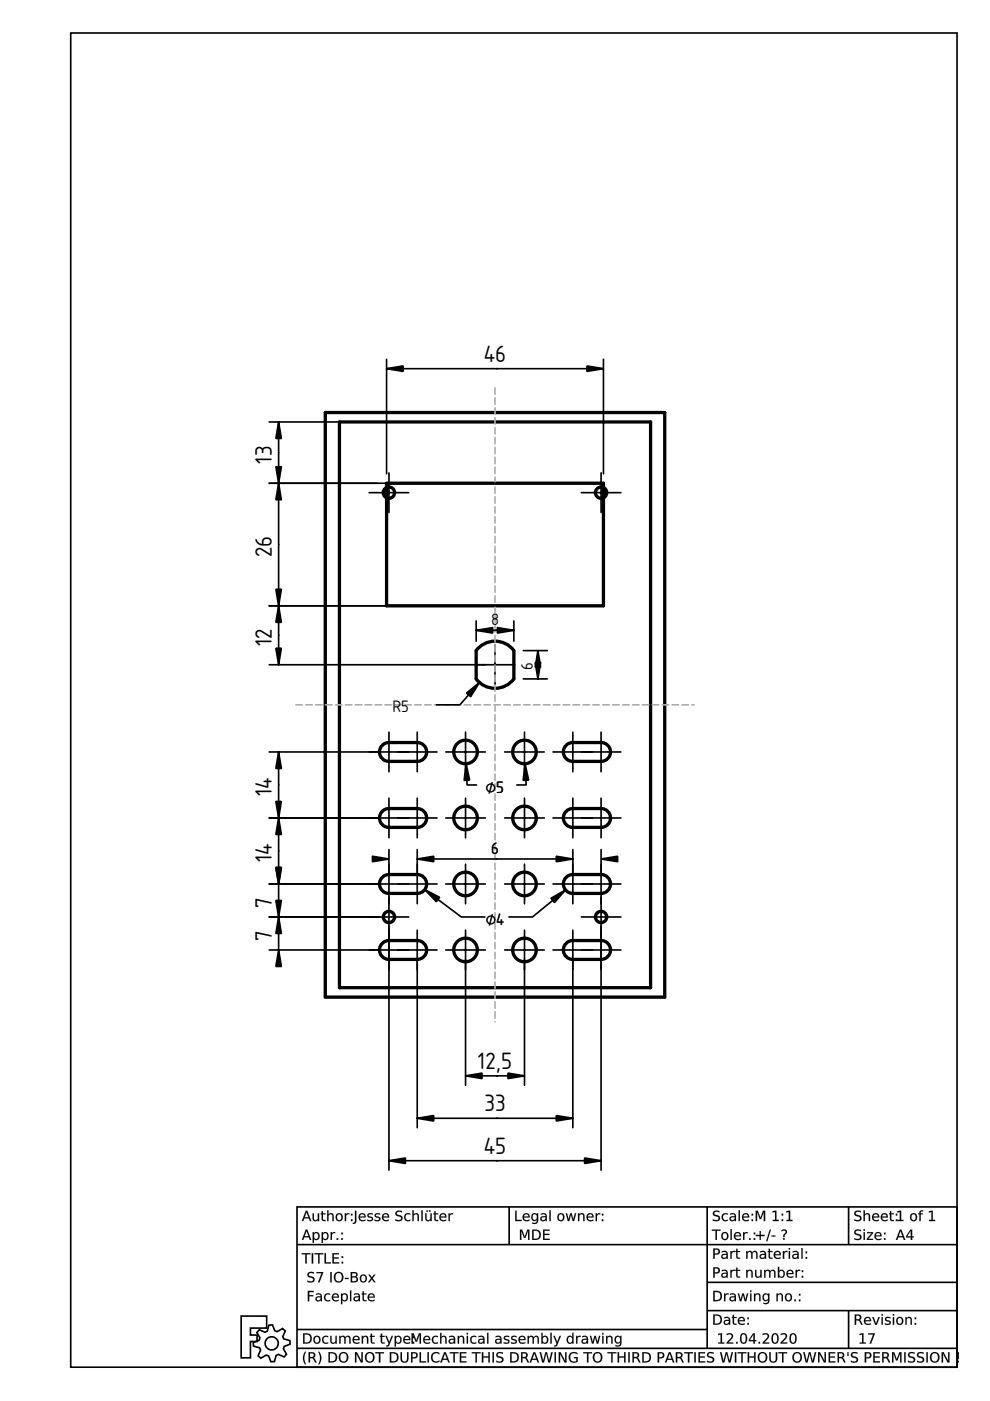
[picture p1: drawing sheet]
<svg xmlns="http://www.w3.org/2000/svg" width="210mm" height="297mm" viewBox="0 0 210 297" stroke-linecap="round" stroke-linejoin="round" font-family="sans-serif">
<defs><g id="words">
<g font-size="4.7">
<text x="102.6" y="76.7">46</text>
<text x="57.6" y="98.3" transform="rotate(-90 57.6 98.3)">13</text>
<text x="57.6" y="118.1" transform="rotate(-90 57.6 118.1)">26</text>
<text x="57.6" y="137" transform="rotate(-90 57.6 137)">12</text>
<text x="57.6" y="168.8" transform="rotate(-90 57.6 168.8)">14</text>
<text x="57.6" y="182.8" transform="rotate(-90 57.6 182.8)">14</text>
<text x="57.6" y="192.4" transform="rotate(-90 57.6 192.4)">7</text>
<text x="57.6" y="199.4" transform="rotate(-90 57.6 199.4)">7</text>
<text x="101.3" y="226.7">12,5</text>
<text x="102.7" y="235.6">33</text>
<text x="102.6" y="244.6">45</text>
</g>
<g font-size="3.3">
<text x="104.1" y="132.5">8</text>
<text x="113" y="142.2" transform="rotate(-90 113 142.2)">6</text>
<text x="83.2" y="151">R5</text>
<text x="103" y="168">⌀</text>
<text x="105.2" y="168">5</text>
<text x="104.1" y="181">6</text>
<text x="103" y="196">⌀</text>
<text x="105.2" y="196">4</text>
</g>
</g></defs>
<g fill="none" stroke="#000" stroke-width=".35">
<path d="M15 7h187.9v282.9h-187.9zM63 255.9h139.9v34h-139.9zM108 255.9v8M149.9 255.9v30M179.9 255.9v8M51.1 279h5.4v2.6h-3.4v1.5h1.4v1.3h-1.4v3.5h-2zM63 263.9h139.9M149.9 271.9h53M149.9 277.9h53M179.9 277.9v8M55 281.9l1.2 .6 .5-.3 .3-1.2 .8-.1 .5 1.3 .5 .1 1.1-.6 .6 .5-.5 1.2 .2 .5 1.3 .3v.8l-1.2 .5-.2 .5 .7 1.1-.6 .6-1.2-.5-.5 .2-.3 1.3h-.8l-.5-1.2-.5-.2-1.1 .7-.6-.6 .6-1.2-.3-.4-1.3-.4v-.8l1.2-.4 .2-.5-.6-1.2zM63 281.9h86.9"/>
<path d="M63 285.9h139.9"/>
<circle cx="57.6" cy="284.8" r="1.4"/>
</g>
<g fill="#000">
<path d="M65 257l-.4 1.1h.8zM64.8 256.7h.4l.8 2.2h-.3l-.2-.6h-1l-.2 .6h-.3zM66.3 257.2h.2v1a.42 .42 0 0 0 .5 .5 .42 .42 0 0 0 .4-.5v-1h.3v1.7h-.3v-.3a.59 .59 0 0 1-.7 .3 .59 .59 0 0 1-.4-.7zM68.2 256.8h.3v.4h.5v.3h-.5v1l.5 .2v.2l-.6-.1-.1-.1-.1-1.2h-.2v-.3h.2zM69.4 256.6h.2v.9a.59 .59 0 0 1 .8-.3 .59 .59 0 0 1 .3 .7v1h-.2v-1a.42 .42 0 0 0-.5-.5 .42 .42 0 0 0-.4 .6v.9h-.2zM71.6 257.6a.58 .58 0 0 0-.1 .8 .58 .58 0 0 0 .8 .1 .58 .58 0 0 0 0-.7 .58 .58 0 0 0-.7-.2zM71.1 258a.83 .83 0 0 1 1.6 0 .83 .83 0 0 1-1.6 0zM73.1 257.2h.3v.3l.2-.2 .5-.1v.3a.48 .48 0 0 0-.5 0 .48 .48 0 0 0-.2 .5v.9h-.3zM74.4 258.5h.3v.4h-.3zM74.4 257.3h.3v.4h-.3z"/>
<path d="M65 257l-.4 1.1h.8zM65 257l.4 1.1h-.8zM64.8 256.7h.4l.8 2.2h-.3l-.2-.6h-1l-.2 .6h-.3zM64.8 256.7l-.8 2.2h.3l.2-.6h1l.2 .6h.3l-.8-2.2zM66.3 257.2h.3v1a.41 .41 0 0 0 .4 .5 .41 .41 0 0 0 .4-.5v-1h.3v1.7h-.3v-.3a.6 .6 0 0 1-.7 .3 .6 .6 0 0 1-.4-.7zM66.3 257.2v1a.58 .58 0 0 0 .4 .7 .58 .58 0 0 0 .7-.3v.3h.3v-1.7h-.3v1a.44 .44 0 0 1-.4 .5 .44 .44 0 0 1-.5-.5v-1zM68.2 256.8h.3v.4h.5v.3h-.5v1l.5 .1v.3a.61 .61 0 0 1-.8-.6v-.8h-.2v-.3h.2zM68.2 256.8v.5l-.2-.1v.3l.2-.1 .1 1.3 .1 .1 .6 .1v-.2l-.5-.1v-.3v-.9l.5 .1v-.3l-.5 .1v-.5zM69.4 256.6h.3l-.1 .9a.6 .6 0 0 1 .8-.3 .6 .6 0 0 1 .4 .7v1h-.3v-1a.41 .41 0 0 0-.5-.4 .41 .41 0 0 0-.3 .5v.9h-.3zM69.4 256.6v2.3h.2v-.9a.44 .44 0 0 1 .4-.6 .44 .44 0 0 1 .5 .5v1h.2v-1a.58 .58 0 0 0-.4-.7 .58 .58 0 0 0-.7 .4v-1zM71.6 257.6a.56 .56 0 0 0-.1 .8 .56 .56 0 0 0 .7 .1 .56 .56 0 0 0 .1-.7 .56 .56 0 0 0-.7-.2zM71.6 257.6a.61 .61 0 0 1 .8 .2 .61 .61 0 0 1-.3 .9 .63 .63 0 0 1-.7-.4 .63 .63 0 0 1 .2-.7zM71.1 258a.85 .85 0 0 1 1.7 0 .85 .85 0 0 1-1.7 0zM71.1 258a.81 .81 0 0 0 1.6 0 .81 .81 0 0 0-1.6 0zM73.1 257.2h.3v.3l.2-.2 .5-.1v.3a.47 .47 0 0 0-.5 .1 .47 .47 0 0 0-.2 .4v.9h-.3zM73.1 257.2v1.7h.3v-.9a.48 .48 0 0 1 .1-.5 .48 .48 0 0 1 .6 0v-.3l-.5 .1-.2 .3v-.4zM74.4 258.5h.3v.4h-.3zM74.4 258.5v.4h.3v-.4zM74.4 257.3h.3v.4h-.3zM74.4 257.3v.4h.3v-.4z"/>
<path d="M75.3 256.7h.3l-.1 2.3-.2 .4-.5 .1v-.3h.3l.1-.2zM76.2 257.4a.76 .76 0 0 1 1-.1 .76 .76 0 0 1 .3 .8h-1.2a.7 .7 0 0 0 1.2 .5v.2a.93 .93 0 0 1-1.3-.1 .93 .93 0 0 1 0-1.3zM76.5 257.6l-.2 .3h1l-.3-.4zM78 257.3h.9l.1 .3a.45 .45 0 0 0-.5-.2 .45 .45 0 0 0-.3 .4 .81 .81 0 0 1 .9 .8 1.07 1.07 0 0 1-1.2 .2v-.2a.58 .58 0 0 0 .9-.2v-.1a.66 .66 0 0 1-.7-.3 .66 .66 0 0 1-.1-.7zM79.6 257.3h.9l.1 .3a.45 .45 0 0 0-.5-.2 .45 .45 0 0 0-.3 .4 .81 .81 0 0 1 .8 .8 1.07 1.07 0 0 1-1.2 .2v-.2a.58 .58 0 0 0 1-.2l-.1-.1a.66 .66 0 0 1-.6-.3 .66 .66 0 0 1-.1-.7zM81.2 257.4a.76 .76 0 0 1 .9-.1 .76 .76 0 0 1 .4 .8h-1.2a.7 .7 0 0 0 1.1 .5v.2a.93 .93 0 0 1-1.2-.1 .93 .93 0 0 1 0-1.3zM81.4 257.6l-.1 .3h.9l-.2-.4zM84 256.8l.9-.1 .3 .1v.3a.66 .66 0 0 0-1.1 .3l.1 .1a1.17 1.17 0 0 1 1.2 .8 .99 .99 0 0 1-1.6 .5v-.3a.78 .78 0 0 0 1.2-.2l-.1-.2a1.06 1.06 0 0 1-1.1-1zM85.9 257.4l.7-.2 .4 .1v.3a.63 .63 0 0 0-.9 0 .63 .63 0 0 0 0 .9 .63 .63 0 0 0 .9 .1v.2a.88 .88 0 0 1-1.2-.2 .88 .88 0 0 1 .1-1.2zM87.4 256.6h.3v.9a.59 .59 0 0 1 .7-.3 .59 .59 0 0 1 .4 .7v1h-.3v-1a.42 .42 0 0 0-.4-.5 .42 .42 0 0 0-.4 .6v.9h-.3zM89.4 256.6h.2v2.3h-.2zM90.2 257.2h.2v1a.42 .42 0 0 0 .5 .5 .42 .42 0 0 0 .4-.5v-1h.2v1.7h-.2v-.3a.59 .59 0 0 1-.8 .3 .59 .59 0 0 1-.3-.7zM91 256.6h.3v.3h-.3zM90.4 256.6h.3v.3h-.3zM92.1 256.8h.3v.4h.5v.3h-.5v1l.5 .2v.2l-.6-.1-.2-.1v-1.2h-.2v-.3h.2zM93.4 257.4a.76 .76 0 0 1 .9-.1 .76 .76 0 0 1 .4 .8h-1.3a.7 .7 0 0 0 1.2 .5v.2a.93 .93 0 0 1-1.2-.1 .93 .93 0 0 1 0-1.3zM93.6 257.6l-.2 .3h1l-.3-.4zM95.1 257.2h.3v.3l.2-.2 .5-.1v.3a.48 .48 0 0 0-.6 0 .48 .48 0 0 0-.1 .5v.9h-.3z"/>
<path d="M75.2 256.7h.4v2a.62 .62 0 0 1-.8 .8v-.3h.3l.1-.2zM75.3 256.7v2.3l-.2 .2h-.3v.3l.5-.1 .2-.4 .1-2.3zM76.2 257.4a.77 .77 0 0 1 1-.1 .77 .77 0 0 1 .3 .8h-1.2a.69 .69 0 0 0 .5 .6 .69 .69 0 0 0 .7-.2v.1a.54 .54 0 0 1-.9 .3 .91 .91 0 0 1-.4-1.5zM76.2 257.5a.91 .91 0 0 0 0 1.2 .91 .91 0 0 0 1.3 .1v-.2a.71 .71 0 0 1-.8 .1 .71 .71 0 0 1-.4-.6h1.2a.74 .74 0 0 0-.3-.8 .74 .74 0 0 0-1 .2zM76.5 257.6l-.2 .3h1l-.3-.4zM76.5 257.6a.47 .47 0 0 1 .5-.2 .47 .47 0 0 1 .3 .5h-1zM78 257.3l.3-.1a.45 .45 0 0 1 .5 0 .45 .45 0 0 1 .2 .4 .44 .44 0 0 0-.5-.2 .44 .44 0 0 0-.3 .4l.4 .2a.54 .54 0 0 1 .5 .6 .54 .54 0 0 1-.8 .3l-.5-.1 .1-.3a.57 .57 0 0 0 .9-.1l-.8-.4-.1-.3zM78 257.3a.47 .47 0 0 0-.1 .6 .47 .47 0 0 0 .5 .3l.4 .1a.37 .37 0 0 1-.2 .5 .37 .37 0 0 1-.5-.1l-.2-.1v.2a.75 .75 0 0 0 1.2-.5l-1-.5a.55 .55 0 0 1 .9-.2v-.3zM79.6 257.3l.3-.1a.45 .45 0 0 1 .5 0 .45 .45 0 0 1 .2 .4 .44 .44 0 0 0-.5-.2 .44 .44 0 0 0-.3 .4l.3 .2a.54 .54 0 0 1 .6 .6 .54 .54 0 0 1-.8 .3l-.5-.1v-.3a.57 .57 0 0 0 1-.1l-.9-.4-.1-.3zM79.6 257.3a.47 .47 0 0 0-.1 .6 .47 .47 0 0 0 .5 .3l.3 .1a.37 .37 0 0 1-.1 .5 .37 .37 0 0 1-.5-.1l-.3-.1v.2a.75 .75 0 0 0 1.2-.5l-.9-.5a.55 .55 0 0 1 .9-.2v-.3zM81.2 257.4a.77 .77 0 0 1 .9-.1 .77 .77 0 0 1 .4 .8h-1.2a.69 .69 0 0 0 .4 .6 .69 .69 0 0 0 .8-.2v.1a.54 .54 0 0 1-.9 .3 .91 .91 0 0 1-.4-1.5zM81.2 257.5a.91 .91 0 0 0 0 1.2 .91 .91 0 0 0 1.2 .1l.1-.2a.71 .71 0 0 1-.8 .1 .71 .71 0 0 1-.4-.6h1.2a.74 .74 0 0 0-.4-.8 .74 .74 0 0 0-.9 .2zM81.4 257.6l-.1 .3h.9l-.2-.4zM81.4 257.6a.47 .47 0 0 1 .6-.2 .47 .47 0 0 1 .2 .5h-.9zM84 256.8l.4-.1a.56 .56 0 0 1 .8 .4 .65 .65 0 0 0-1.1 .3l.6 .2a.69 .69 0 0 1 .6 .9 .69 .69 0 0 1-.9 .4l-.6-.1v-.3a.83 .83 0 0 0 1.2-.2l-.1-.2-.3-.2a.65 .65 0 0 1-.7-.3 .65 .65 0 0 1 .1-.8zM84 256.8a.58 .58 0 0 0-.1 .7 .58 .58 0 0 0 .5 .4 .46 .46 0 0 1 .7 .5 .46 .46 0 0 1-.8 .3l-.5-.2v.3a.93 .93 0 0 0 1.5-.7l-.2-.3-.9-.3a.46 .46 0 0 1 .1-.6 .46 .46 0 0 1 .6 0l.3 .2v-.3l-.6-.1zM85.9 257.4a.99 .99 0 0 1 1.1-.1v.3a.62 .62 0 0 0-.8 0 .62 .62 0 0 0 0 .9 .62 .62 0 0 0 .8 .1 .45 .45 0 0 1-.3 .4 .45 .45 0 0 1-.4-.1 .93 .93 0 0 1-.4-1.5zM85.9 257.4a.87 .87 0 0 0-.1 1.2 .87 .87 0 0 0 1.2 .2v-.2a.64 .64 0 0 1-.9-.1 .64 .64 0 0 1 0-.9 .64 .64 0 0 1 .9 0v-.3l-.4-.1zM87.4 256.6h.3v.9a.6 .6 0 0 1 .7-.3 .6 .6 0 0 1 .4 .7v1h-.3v-1a.41 .41 0 0 0-.4-.4 .41 .41 0 0 0-.4 .5v.9h-.3zM87.4 256.6v2.3h.3v-.9a.44 .44 0 0 1 .4-.6 .44 .44 0 0 1 .5 .5l-.1 1h.3v-1a.58 .58 0 0 0-.4-.7 .58 .58 0 0 0-.7 .4v-1zM89.3 256.6h.3v2.3h-.3zM89.4 256.6v2.3h.2v-2.3zM90.1 257.2h.3v1a.41 .41 0 0 0 .5 .5 .41 .41 0 0 0 .3-.5v-1h.3v1.7h-.3l.1-.3a.6 .6 0 0 1-.8 .3 .6 .6 0 0 1-.4-.7zM90.2 257.2v1a.58 .58 0 0 0 .4 .7 .58 .58 0 0 0 .7-.3v.3h.2v-1.7h-.2v1a.44 .44 0 0 1-.4 .5 .44 .44 0 0 1-.5-.5v-1zM91 256.6h.3v.3h-.3zM91 256.6v.3h.3v-.3zM90.4 256.6h.3v.3h-.3zM90.4 256.6v.3h.3v-.3zM92.1 256.8h.3v.4h.5v.3h-.5v1l.5 .1v.3a.61 .61 0 0 1-.8-.6v-.8h-.2v-.3h.2zM92.1 256.8v.5l-.2-.1v.3l.2-.1v1.3l.2 .1 .6 .1v-.2l-.5-.1-.1-.3v-.9l.6 .1v-.3l-.6 .1 .1-.5zM93.4 257.4a.77 .77 0 0 1 .9-.1 .77 .77 0 0 1 .4 .8h-1.3a.69 .69 0 0 0 .5 .6 .69 .69 0 0 0 .7-.2v.1a.54 .54 0 0 1-.9 .3 .91 .91 0 0 1-.3-1.5zM93.4 257.5a.91 .91 0 0 0 0 1.2 .91 .91 0 0 0 1.2 .1v-.2a.71 .71 0 0 1-.7 .1 .71 .71 0 0 1-.5-.6h1.3a.74 .74 0 0 0-.4-.8 .74 .74 0 0 0-.9 .2zM93.6 257.6l-.2 .3h1l-.3-.4zM93.6 257.6a.47 .47 0 0 1 .5-.2 .47 .47 0 0 1 .3 .5h-1zM95.1 257.2h.3v.3l.2-.2 .5-.1-.1 .3a.47 .47 0 0 0-.4 .1 .47 .47 0 0 0-.2 .4v.9h-.3zM95.1 257.2v1.7h.3v-.9a.48 .48 0 0 1 .1-.5 .48 .48 0 0 1 .6 0v-.3l-.5 .1-.2 .3v-.4z"/>
<path d="M109.2 256.7h.3v1.9h1.1v.3h-1.4zM111 257.4a.76 .76 0 0 1 .9-.1 .76 .76 0 0 1 .4 .8h-1.2a.7 .7 0 0 0 1.1 .5v.2a.93 .93 0 0 1-1.2-.1 .93 .93 0 0 1 0-1.3zM111.2 257.6l-.1 .3h.9l-.2-.4zM113 257.6a.54 .54 0 0 0 0 .8 .54 .54 0 0 0 .8 0 .55 .55 0 0 0-.1-.7 .55 .55 0 0 0-.7-.1zM112.8 257.4l.5-.2 .5 .3v-.3h.3v1.5a.83 .83 0 0 1-1.3 .7v-.2a.6 .6 0 0 0 .7 .1 .6 .6 0 0 0 .3-.7 .71 .71 0 0 1-.9 .2 .71 .71 0 0 1-.2-1zM114.9 258.1v.1a.44 .44 0 0 0 .5 .5 .44 .44 0 0 0 .3-.6zM114.7 257.3a.79 .79 0 0 1 1.2 .7v.9h-.2v-.3a.58 .58 0 0 1-.8 .4 .58 .58 0 0 1-.3-.8 .58 .58 0 0 1 .7-.3h.4a.58 .58 0 0 0-.4-.5 .58 .58 0 0 0-.6 .2zM116.5 256.6h.3v2.3h-.3zM118.6 257.6a.58 .58 0 0 0-.1 .8 .58 .58 0 0 0 .8 .1 .58 .58 0 0 0 0-.7 .58 .58 0 0 0-.7-.2zM118.1 258a.83 .83 0 0 1 1.6 0 .83 .83 0 0 1-1.6 0zM120 257.2h.2l.4 1.3 .3-1.3h.3l.4 1.3 .3-1.3h.3l-.5 1.7h-.3l-.3-1.4-.4 1.4h-.3zM122.6 257.2h.2v.3a.59 .59 0 0 1 .7-.3 .59 .59 0 0 1 .4 .7v1h-.2v-1a.42 .42 0 0 0-.5-.5 .42 .42 0 0 0-.4 .6v.9h-.2zM124.6 257.4a.76 .76 0 0 1 .9-.1 .76 .76 0 0 1 .4 .8h-1.3a.7 .7 0 0 0 1.2 .5v.2a.93 .93 0 0 1-1.2-.1 .93 .93 0 0 1 0-1.3zM124.8 257.6l-.2 .3h1l-.3-.4zM126.3 257.2h.3v.3l.2-.2 .5-.1v.3a.48 .48 0 0 0-.5 0 .48 .48 0 0 0-.2 .5v.9h-.3zM127.6 258.5h.3v.4h-.3zM127.6 257.3h.3v.4h-.3z"/>
<path d="M109.2 256.7h.4l-.1 1.9h1.1v.3h-1.4zM109.2 256.7v2.2h1.4v-.3l-1.1 .1v-2zM111 257.4a.77 .77 0 0 1 .9-.1 .77 .77 0 0 1 .4 .8h-1.2a.69 .69 0 0 0 .5 .6 .69 .69 0 0 0 .7-.2v.1a.54 .54 0 0 1-.9 .3 .91 .91 0 0 1-.4-1.5zM111 257.5a.91 .91 0 0 0 0 1.2 .91 .91 0 0 0 1.2 .1l.1-.2a.71 .71 0 0 1-.8 .1 .71 .71 0 0 1-.4-.6h1.2a.74 .74 0 0 0-.4-.8 .74 .74 0 0 0-.9 .2zM111.2 257.6l-.1 .3h.9l-.2-.4zM111.2 257.6a.47 .47 0 0 1 .6-.2 .47 .47 0 0 1 .2 .5h-.9zM113 257.6a.53 .53 0 0 0 0 .8 .53 .53 0 0 0 .8 0 .53 .53 0 0 0-.1-.7 .53 .53 0 0 0-.7-.1zM113 257.6a.59 .59 0 0 1 .9 .2 .59 .59 0 0 1-.3 .8 .62 .62 0 0 1-.7-.3 .62 .62 0 0 1 .1-.7zM112.8 257.4a.61 .61 0 0 1 1 .1v-.3h.3v1.5a.88 .88 0 0 1-1.3 .7v-.3a.61 .61 0 0 0 .7 .1 .61 .61 0 0 0 .3-.6 .62 .62 0 0 1-.6 .3 .62 .62 0 0 1-.5-.4l-.1-.7zM112.8 257.4a.78 .78 0 0 0-.1 1.1 .78 .78 0 0 0 1 .2l.1-.2a.61 .61 0 0 1-.2 .8 .61 .61 0 0 1-.8-.1v.2a.82 .82 0 0 0 1.3-.7v-1.5h-.3v.4a.6 .6 0 0 0-1-.2zM115 258.2h-.1a.42 .42 0 0 0 .5 .5 .42 .42 0 0 0 .3-.6zM114.9 258.1l.8-.1a.46 .46 0 0 1-.3 .6 .46 .46 0 0 1-.6-.2zM114.7 257.3a.81 .81 0 0 1 1.3 .7v.9h-.3v-.3a.59 .59 0 0 1-.8 .4 .59 .59 0 0 1-.3-.8 .59 .59 0 0 1 .7-.4l.4 .1a.58 .58 0 0 0-.5-.5 .58 .58 0 0 0-.5 .2zM114.7 257.3v.3a.62 .62 0 0 1 1 .3 .74 .74 0 0 0-.8 0 .74 .74 0 0 0-.3 .7 .62 .62 0 0 0 1.1 0v.3h.2a1.81 1.81 0 0 0-.1-1.5l-.6-.2zM116.5 256.6h.3v2.3h-.3zM116.5 256.6v2.3h.3v-2.3zM118.6 257.6a.56 .56 0 0 0-.1 .8 .56 .56 0 0 0 .7 .1 .56 .56 0 0 0 .1-.7 .56 .56 0 0 0-.7-.2zM118.6 257.6a.61 .61 0 0 1 .8 .2 .61 .61 0 0 1-.3 .9 .63 .63 0 0 1-.7-.4 .63 .63 0 0 1 .2-.7zM118.1 258a.85 .85 0 0 1 1.7 0 .85 .85 0 0 1-1.7 0zM118.1 258a.81 .81 0 0 0 1.6 0 .81 .81 0 0 0-1.6 0zM119.9 257.2h.3l.4 1.3 .3-1.3h.3l.4 1.3 .3-1.3h.3l-.5 1.7h-.3l-.3-1.4-.4 1.4h-.3zM120 257.2l.4 1.7h.3l.4-1.4 .3 1.4h.3l.5-1.7h-.3l-.3 1.4-.4-1.4h-.3l-.3 1.4-.4-1.4zM122.5 257.2h.3v.3a.6 .6 0 0 1 .8-.3 .6 .6 0 0 1 .3 .7v1h-.3v-1a.41 .41 0 0 0-.4-.4 .41 .41 0 0 0-.4 .5v.9h-.3zM122.6 257.2v1.7h.2v-.9a.44 .44 0 0 1 .4-.6 .44 .44 0 0 1 .5 .5v1h.2v-1a.58 .58 0 0 0-.4-.7 .58 .58 0 0 0-.7 .4v-.4zM124.6 257.4a.77 .77 0 0 1 .9-.1 .77 .77 0 0 1 .4 .8h-1.3a.69 .69 0 0 0 .5 .6 .69 .69 0 0 0 .7-.2v.1a.54 .54 0 0 1-.8 .3 .91 .91 0 0 1-.4-1.5zM124.6 257.5a.91 .91 0 0 0 0 1.2 .91 .91 0 0 0 1.2 .1v-.2a.71 .71 0 0 1-.7 .1 .71 .71 0 0 1-.5-.6h1.3a.74 .74 0 0 0-.4-.8 .74 .74 0 0 0-.9 .2zM124.8 257.6l-.2 .3h1l-.3-.4zM124.8 257.6a.47 .47 0 0 1 .5-.2 .47 .47 0 0 1 .3 .5h-1zM126.3 257.2h.3v.3l.2-.2 .5-.1v.3a.47 .47 0 0 0-.5 .1 .47 .47 0 0 0-.2 .4v.9h-.3zM126.3 257.2v1.7h.3v-.9a.48 .48 0 0 1 .1-.5 .48 .48 0 0 1 .6 0v-.3l-.5 .1-.2 .3v-.4zM127.6 258.5h.3v.4h-.3zM127.6 258.5v.4h.3v-.4zM127.6 257.3h.3v.4h-.3zM127.6 257.3v.4h.3v-.4z"/>
<path d="M151.3 256.8l.9-.1 .3 .1v.3a.66 .66 0 0 0-1 .3v.1a1.17 1.17 0 0 1 1.2 .8 .99 .99 0 0 1-1.6 .5v-.3a.78 .78 0 0 0 1.3-.2l-.1-.2a1.06 1.06 0 0 1-1.1-1zM153.2 257.4l.8-.2 .3 .1v.3a.63 .63 0 0 0-.8 0 .63 .63 0 0 0 0 .9 .63 .63 0 0 0 .8 .1v.2a.88 .88 0 0 1-1.2-.2 .88 .88 0 0 1 .1-1.2zM155.1 258.1l-.1 .1a.44 .44 0 0 0 .5 .5 .44 .44 0 0 0 .3-.6zM154.8 257.3a.79 .79 0 0 1 1.3 .7v.9h-.3v-.3a.58 .58 0 0 1-.8 .4 .58 .58 0 0 1-.3-.8 .58 .58 0 0 1 .7-.3h.4a.58 .58 0 0 0-.4-.5 .58 .58 0 0 0-.6 .2zM156.6 256.6h.3v2.3h-.3zM157.5 257.4a.76 .76 0 0 1 1-.1 .76 .76 0 0 1 .3 .8h-1.2a.7 .7 0 0 0 1.2 .5v.2a.93 .93 0 0 1-1.3-.1 .93 .93 0 0 1 0-1.3zM157.8 257.6l-.2 .3h1l-.3-.4zM159.4 258.5h.3v.4h-.3zM159.4 257.3h.3v.4h-.3z"/>
<path d="M151.3 256.8l.4-.1a.56 .56 0 0 1 .9 .4 .65 .65 0 0 0-1.1 .3l.5 .2a.69 .69 0 0 1 .7 .9 .69 .69 0 0 1-1 .4l-.6-.1v-.3a.83 .83 0 0 0 1.2-.2v-.2l-.4-.2a.65 .65 0 0 1-.7-.3 .65 .65 0 0 1 .1-.8zM151.3 256.8a.58 .58 0 0 0-.1 .7 .58 .58 0 0 0 .6 .4 .46 .46 0 0 1 .6 .5 .46 .46 0 0 1-.7 .3l-.6-.2v.3a.93 .93 0 0 0 1.5-.7l-.2-.3-.9-.3a.46 .46 0 0 1 .1-.6 .46 .46 0 0 1 .6 0l.3 .2v-.3l-.6-.1zM153.2 257.4a.99 .99 0 0 1 1.1-.1v.3a.62 .62 0 0 0-.8 0 .62 .62 0 0 0 0 .9 .62 .62 0 0 0 .8 .1 .45 .45 0 0 1-.2 .4 .45 .45 0 0 1-.5-.1 .93 .93 0 0 1-.4-1.5zM153.2 257.4a.87 .87 0 0 0 0 1.2 .87 .87 0 0 0 1.1 .2v-.2a.64 .64 0 0 1-.9-.1 .64 .64 0 0 1 0-.9 .64 .64 0 0 1 .9 0v-.3l-.4-.1zM155.1 258.2h-.1a.42 .42 0 0 0 .5 .5 .42 .42 0 0 0 .3-.6zM155.1 258.1l.7-.1a.46 .46 0 0 1-.3 .6 .46 .46 0 0 1-.6-.2zM154.8 257.3a.81 .81 0 0 1 1.3 .7v.9h-.3v-.3a.59 .59 0 0 1-.8 .4 .59 .59 0 0 1-.3-.8 .59 .59 0 0 1 .7-.4l.4 .1a.58 .58 0 0 0-.4-.5 .58 .58 0 0 0-.6 .2zM154.8 257.3v.3a.62 .62 0 0 1 1 .3 .74 .74 0 0 0-.8 0 .74 .74 0 0 0-.3 .7 .62 .62 0 0 0 1.1 0v.3h.2a1.81 1.81 0 0 0-.1-1.5l-.6-.2zM156.6 256.6h.3v2.3h-.3zM156.6 256.6v2.3h.3v-2.3zM157.5 257.4a.77 .77 0 0 1 1-.1 .77 .77 0 0 1 .3 .8h-1.2a.69 .69 0 0 0 .5 .6 .69 .69 0 0 0 .7-.2v.1a.54 .54 0 0 1-.9 .3 .91 .91 0 0 1-.4-1.5zM157.6 257.5a.91 .91 0 0 0 0 1.2 .91 .91 0 0 0 1.2 .1v-.2a.71 .71 0 0 1-.8 .1 .71 .71 0 0 1-.4-.6h1.2a.74 .74 0 0 0-.3-.8 .74 .74 0 0 0-.9 .2zM157.8 257.6l-.2 .3h1l-.3-.4zM157.8 257.6a.47 .47 0 0 1 .5-.2 .47 .47 0 0 1 .3 .5h-1zM159.3 258.5h.4v.4h-.4zM159.4 258.5v.4h.3v-.4zM159.3 257.3h.4v.4h-.4zM159.4 257.3v.4h.3v-.4z"/>
<path d="M160.2 256.7h.5l.5 1.5 .6-1.5h.4v2.2h-.3v-1.9l-.5 1.5h-.3l-.6-1.5v1.9h-.3zM163.8 256.8l.8-.1v1.9h.5v.3h-1.3v-.3h.5v-1.6l-.5 .1zM165.7 258.5h.3v.4h-.3zM165.7 257.3h.3v.4h-.3zM166.7 256.8l.8-.1v1.9h.5v.3h-1.2v-.3h.4v-1.6l-.5 .1z"/>
<path d="M160.2 256.7h.5l.5 1.5 .6-1.5h.4v2.2h-.3v-1.9l-.5 1.5h-.3l-.6-1.5v1.9h-.3zM160.2 256.7v2.2h.3v-1.9l.6 1.5h.3l.6-1.5-.1 1.9h.3v-2.2h-.4l-.6 1.5-.5-1.5zM163.8 256.8l.8-.1v1.9h.5v.3h-1.3v-.3h.5v-1.6l-.5 .1zM163.8 256.8v.3l.5-.1v1.7l-.5-.1v.3h1.3v-.3l-.5 .1v-2zM165.7 258.5h.4v.4h-.4zM165.7 258.5v.4h.3v-.4zM165.7 257.3h.4v.4h-.4zM165.7 257.3v.4h.3v-.4zM166.7 256.8l.9-.1-.1 1.9h.5v.3h-1.3v-.3h.5v-1.6l-.5 .1zM166.7 256.8v.3l.6-.1v1.7l-.5-.1v.3h1.2v-.3l-.5 .1v-2z"/>
<path d="M181.3 256.8l.9-.1 .3 .1v.3a.66 .66 0 0 0-1.1 .3l.1 .1a1.17 1.17 0 0 1 1.2 .8 .99 .99 0 0 1-1.6 .5v-.3a.78 .78 0 0 0 1.2-.2v-.2a1.06 1.06 0 0 1-1.2-1zM183.1 256.6h.3v.9a.59 .59 0 0 1 .7-.3 .59 .59 0 0 1 .4 .7v1h-.3v-1a.42 .42 0 0 0-.4-.5 .42 .42 0 0 0-.4 .6v.9h-.3zM185.1 257.4a.76 .76 0 0 1 .9-.1 .76 .76 0 0 1 .4 .8h-1.2a.7 .7 0 0 0 1.1 .5v.2a.93 .93 0 0 1-1.2-.1 .93 .93 0 0 1 0-1.3zM185.3 257.6l-.1 .3h.9l-.2-.4zM187 257.4a.76 .76 0 0 1 .9-.1 .76 .76 0 0 1 .4 .8h-1.3a.7 .7 0 0 0 1.2 .5v.2a.93 .93 0 0 1-1.2-.1 .93 .93 0 0 1 0-1.3zM187.2 257.6l-.2 .3h1l-.3-.4zM188.7 256.8h.3v.4h.5v.3h-.5v1l.5 .2v.2l-.6-.1-.2-.1v-1.2h-.2v-.3h.2zM189.9 258.5h.4v.4h-.4zM189.9 257.3h.4v.4h-.4z"/>
<path d="M181.3 256.8l.4-.1a.56 .56 0 0 1 .8 .4 .65 .65 0 0 0-1 .3l.5 .2a.69 .69 0 0 1 .7 .9 .69 .69 0 0 1-1 .4l-.6-.1v-.3a.83 .83 0 0 0 1.2-.2l-.1-.2-.3-.2a.65 .65 0 0 1-.7-.3 .65 .65 0 0 1 .1-.8zM181.3 256.8a.58 .58 0 0 0-.1 .7 .58 .58 0 0 0 .5 .4 .46 .46 0 0 1 .7 .5 .46 .46 0 0 1-.7 .3l-.6-.2v.3a.93 .93 0 0 0 1.5-.7l-.2-.3-.9-.3a.46 .46 0 0 1 .1-.6 .46 .46 0 0 1 .6 0l.3 .2v-.3l-.6-.1zM183.1 256.6h.3v.9a.6 .6 0 0 1 .7-.3 .6 .6 0 0 1 .4 .7v1h-.3v-1a.41 .41 0 0 0-.4-.4 .41 .41 0 0 0-.4 .5v.9h-.3zM183.1 256.6v2.3h.3v-.9a.44 .44 0 0 1 .4-.6 .44 .44 0 0 1 .4 .5v1h.3v-1a.58 .58 0 0 0-.4-.7 .58 .58 0 0 0-.7 .4v-1zM185.1 257.4a.77 .77 0 0 1 .9-.1 .77 .77 0 0 1 .4 .8h-1.2a.69 .69 0 0 0 .5 .6 .69 .69 0 0 0 .7-.2v.1a.54 .54 0 0 1-.9 .3 .91 .91 0 0 1-.4-1.5zM185.1 257.5a.91 .91 0 0 0 0 1.2 .91 .91 0 0 0 1.2 .1l.1-.2a.71 .71 0 0 1-.8 .1 .71 .71 0 0 1-.4-.6h1.2a.74 .74 0 0 0-.4-.8 .74 .74 0 0 0-.9 .2zM185.3 257.6l-.1 .3h.9l-.2-.4zM185.3 257.6a.47 .47 0 0 1 .6-.2 .47 .47 0 0 1 .2 .5h-.9zM186.9 257.4a.77 .77 0 0 1 1-.1 .77 .77 0 0 1 .4 .8h-1.3a.69 .69 0 0 0 .5 .6 .69 .69 0 0 0 .7-.2v.1a.54 .54 0 0 1-.9 .3 .91 .91 0 0 1-.4-1.5zM187 257.5a.91 .91 0 0 0 0 1.2 .91 .91 0 0 0 1.2 .1v-.2a.71 .71 0 0 1-.7 .1 .71 .71 0 0 1-.5-.6h1.2a.74 .74 0 0 0-.3-.8 .74 .74 0 0 0-.9 .2zM187.2 257.6l-.2 .3h1l-.3-.4zM187.2 257.6a.47 .47 0 0 1 .5-.2 .47 .47 0 0 1 .3 .5h-1zM188.7 256.8h.3v.4h.5v.3h-.5v1l.5 .1v.3a.61 .61 0 0 1-.8-.6v-.8h-.2v-.3h.2zM188.7 256.8v.5l-.2-.1v.3l.2-.1 .1 1.3 .1 .1 .6 .1v-.2l-.5-.1-.1-.3v-.9l.6 .1v-.3l-.6 .1 .1-.5zM189.9 258.5h.4v.4h-.4zM189.9 258.5v.4h.4v-.4zM189.9 257.3h.4v.4h-.4zM189.9 257.3v.4h.4v-.4z"/>
<path d="M190.2 256.8l.9-.1v1.9h.4v.3h-1.2v-.3h.5v-1.6l-.6 .1zM193.4 257.6a.58 .58 0 0 0-.1 .8 .58 .58 0 0 0 .7 .1 .58 .58 0 0 0 .1-.7 .58 .58 0 0 0-.7-.2zM192.9 258a.83 .83 0 0 1 1.6 0 .83 .83 0 0 1-1.6 0zM195.1 256.7l.6-.1v.2l-.5 .2v.2h.5v.3h-.5v1.4h-.3v-1.4h-.2v-.3h.2zM197 256.8l.8-.1v1.9h.5v.3h-1.3v-.3h.5v-1.6l-.5 .1z"/>
<path d="M190.2 256.8l.9-.1v1.9h.5v.3h-1.3v-.3h.5v-1.6l-.6 .1zM190.2 256.8v.3l.6-.1v1.7l-.5-.1v.3h1.2v-.3l-.4 .1v-2zM193.4 257.6a.56 .56 0 0 0-.1 .8 .56 .56 0 0 0 .7 .1 .56 .56 0 0 0 .1-.7 .56 .56 0 0 0-.7-.2zM193.3 257.6a.61 .61 0 0 1 .9 .2 .61 .61 0 0 1-.3 .9 .63 .63 0 0 1-.7-.4 .63 .63 0 0 1 .1-.7zM192.9 258a.84 .84 0 0 1 1.6 0 .84 .84 0 0 1-1.6 0zM192.9 258a.81 .81 0 0 0 1.6 0 .81 .81 0 0 0-1.6 0zM195.1 256.7l.6-.1v.2l-.5 .2v.2h.5v.3h-.5v1.4h-.3v-1.4h-.2v-.3h.2zM195.1 256.7l-.1 .6-.3-.1v.3l.3-.1-.1 1.5h.3v-1.5l.5 .1v-.3l-.5 .1v-.3l.5-.2v-.2zM196.9 256.8l.9-.1v1.9h.5v.3h-1.3v-.3h.5v-1.6l-.6 .1zM197 256.8v.3l.5-.1v1.7l-.5-.1v.3h1.3v-.3l-.5 .1v-2z"/>
<path d="M64 265.7h1.8v.2h-.8v2h-.3v-2h-.7zM66.1 265.7h.3v2.2h-.3zM66.7 265.7h1.8v.2h-.7v2h-.3v-2h-.8zM68.8 265.7h.3v1.9h1.1v.3h-1.4zM70.5 265.7h1.4v.2h-1.1v.7h1v.2h-1v.8h1.1v.3h-1.4zM72.4 267.5h.3v.4h-.3zM72.4 266.3h.3v.4h-.3z"/>
<path d="M63.9 265.7h1.9v.3l-.8-.1 .1 2h-.4v-2l-.8 .1zM64 265.7v.2h.8l-.1 2h.3v-2h.8v-.2zM66.1 265.7h.3v2.2h-.3zM66.1 265.7v2.2h.3v-2.2zM66.7 265.7h1.8v.3l-.7-.1v2h-.4l.1-2-.8 .1zM66.7 265.7v.2h.8v2h.3l-.1-2h.8v-.2zM68.8 265.7h.3v1.9h1.1v.3h-1.4zM68.8 265.7v2.2h1.4v-.3l-1.1 .1v-2zM70.5 265.7h1.4v.3l-1.1-.1v.7h1v.3l-1-.1v.8h1.1v.3h-1.4zM70.5 265.7v2.2h1.4v-.3l-1.1 .1v-.9h1v-.2h-1v-.7h1.1v-.2zM72.4 267.5h.4v.4h-.4zM72.4 267.5v.4h.3v-.4zM72.4 266.3h.4v.4h-.4zM72.4 266.3v.4h.3v-.4z"/>
<path d="M65 261l-.4 1.1h.8zM64.8 260.7h.4l.8 2.2h-.3l-.2-.6h-1l-.2 .6h-.3zM66.3 261.2h.3v.3a.72 .72 0 0 1 .9-.2 .72 .72 0 0 1 .2 1 .64 .64 0 0 1-.4 .6 .64 .64 0 0 1-.7-.3v.9h-.3zM66.7 261.6a.58 .58 0 0 0-.1 .8 .58 .58 0 0 0 .8 .1 .58 .58 0 0 0 .1-.7 .58 .58 0 0 0-.8-.2zM68.2 261.2h.3v.3a.72 .72 0 0 1 .9-.2 .72 .72 0 0 1 .2 1 .64 .64 0 0 1-.4 .6 .64 .64 0 0 1-.7-.3v.9h-.3zM68.6 261.6a.58 .58 0 0 0-.1 .8 .58 .58 0 0 0 .8 .1 .58 .58 0 0 0 .1-.7 .58 .58 0 0 0-.8-.2zM70.1 261.2h.3v.3l.2-.2 .5-.1v.3a.48 .48 0 0 0-.5 0 .48 .48 0 0 0-.2 .5v.9h-.3zM71.4 262.5h.3v.4h-.3zM72.4 262.5h.3v.4h-.3zM72.4 261.3h.3v.4h-.3z"/>
<path d="M65 261l-.4 1.1h.8zM65 260.9l.4 1.2h-.8zM64.8 260.7h.4l.8 2.2h-.3l-.2-.6h-1l-.2 .6h-.3zM64.8 260.7l-.8 2.2h.3l.2-.6h1l.2 .6h.3l-.8-2.2zM66.3 261.2h.3v.3a.62 .62 0 0 1 .6-.3 .62 .62 0 0 1 .5 .4 .79 .79 0 0 1 0 1 .79 .79 0 0 1-1 .2l-.1-.2v.9h-.3zM66.3 261.2v2.3h.3v-.9a.7 .7 0 0 0 .9 .2 .7 .7 0 0 0 .2-1 .63 .63 0 0 0-.5-.6 .63 .63 0 0 0-.6 .4v-.4zM66.7 261.6a.56 .56 0 0 0-.1 .8 .56 .56 0 0 0 .7 .1 .56 .56 0 0 0 .1-.7 .56 .56 0 0 0-.7-.2zM66.7 261.6a.61 .61 0 0 1 .8 .2 .61 .61 0 0 1-.3 .9 .64 .64 0 0 1-.6-.4 .64 .64 0 0 1 .1-.7zM68.2 261.2h.3v.3a.62 .62 0 0 1 .6-.3 .62 .62 0 0 1 .5 .4 .79 .79 0 0 1 0 1 .79 .79 0 0 1-1 .2l-.1-.2v.9h-.3zM68.2 261.2v2.3h.3v-.9a.7 .7 0 0 0 .9 .2 .7 .7 0 0 0 .2-1 .63 .63 0 0 0-.4-.6 .63 .63 0 0 0-.7 .4v-.4zM68.6 261.6a.56 .56 0 0 0-.1 .8 .56 .56 0 0 0 .8 .1 .56 .56 0 0 0 0-.7 .56 .56 0 0 0-.7-.2zM68.6 261.6a.61 .61 0 0 1 .8 .2 .61 .61 0 0 1-.3 .9 .64 .64 0 0 1-.6-.4 .64 .64 0 0 1 .1-.7zM70.1 261.2h.3v.3l.2-.2 .5-.1v.3a.47 .47 0 0 0-.5 .1 .47 .47 0 0 0-.2 .4v.9h-.3zM70.1 261.2v1.7h.3v-.9a.48 .48 0 0 1 .1-.5 .48 .48 0 0 1 .6 0v-.3l-.5 .1-.2 .3v-.4zM71.4 262.5h.3v.4h-.3zM71.4 262.5v.4h.3v-.4zM72.4 262.5h.3v.4h-.3zM72.4 262.5v.4h.3v-.4zM72.4 261.3h.3v.4h-.3zM72.4 261.3v.4h.3v-.4z"/>
<path d="M65.3 273.7h1.2v.2h-.9v.7h.8v.2h-.8v1.1h-.3zM67.3 275.1l-.1 .1a.44 .44 0 0 0 .5 .5 .44 .44 0 0 0 .3-.6zM67 274.3a.79 .79 0 0 1 1.3 .6v1h-.3v-.3a.58 .58 0 0 1-.7 .3 .58 .58 0 0 1-.4-.7 .58 .58 0 0 1 .7-.4h.4a.58 .58 0 0 0-.4-.4 .58 .58 0 0 0-.6 .2zM68.9 274.4l.7-.2 .4 .1v.3a.63 .63 0 0 0-.9 0 .63 .63 0 0 0 0 .9 .63 .63 0 0 0 .9 .1v.2a.88 .88 0 0 1-1.2-.2 .88 .88 0 0 1 .1-1.2zM70.6 274.4a.76 .76 0 0 1 .9-.1 .76 .76 0 0 1 .4 .8h-1.3a.7 .7 0 0 0 1.2 .4v.3a.93 .93 0 0 1-1.2-.1 .93 .93 0 0 1 0-1.3zM70.8 274.6l-.2 .3h1l-.3-.4zM72.3 274.2h.3v.3a.72 .72 0 0 1 .9-.2 .72 .72 0 0 1 .2 1 .64 .64 0 0 1-.4 .6 .64 .64 0 0 1-.7-.3v.9h-.3zM72.7 274.6a.58 .58 0 0 0-.1 .8 .58 .58 0 0 0 .8 .1 .58 .58 0 0 0 .1-.7 .58 .58 0 0 0-.8-.2zM74.2 273.6h.3v2.3h-.3zM75.3 275.1l-.1 .1a.44 .44 0 0 0 .6 .5 .44 .44 0 0 0 .3-.6zM75.1 274.3a.79 .79 0 0 1 1.2 .6v1h-.2v-.3a.58 .58 0 0 1-.8 .3 .58 .58 0 0 1-.3-.7 .58 .58 0 0 1 .7-.4h.4a.58 .58 0 0 0-.5-.4 .58 .58 0 0 0-.5 .2zM76.9 273.8h.2v.4h.6v.3h-.6l.1 1 .5 .2v.2l-.6-.1-.2-.1v-1.2h-.2v-.3h.2zM78.2 274.4a.76 .76 0 0 1 .9-.1 .76 .76 0 0 1 .4 .8h-1.3a.7 .7 0 0 0 1.2 .4v.3a.93 .93 0 0 1-1.2-.1 .93 .93 0 0 1 0-1.3zM78.4 274.6l-.2 .3h1l-.3-.4z"/>
<path d="M65.3 273.7h1.2v.3l-.9-.1v.7h.8v.3l-.8-.1v1.1h-.3zM65.3 273.7v2.2h.3l-.1-1.1h.9v-.2h-.9v-.7h1v-.2zM67.3 275.1l-.1 .1a.42 .42 0 0 0 .5 .5 .42 .42 0 0 0 .3-.6zM67.3 275.1l.7-.1a.46 .46 0 0 1-.3 .6 .46 .46 0 0 1-.6-.2zM67 274.3a.81 .81 0 0 1 1.3 .6v1h-.3v-.3a.59 .59 0 0 1-.8 .3 .59 .59 0 0 1-.3-.7 .59 .59 0 0 1 .7-.4h.4a.58 .58 0 0 0-.4-.4 .58 .58 0 0 0-.6 .2zM67 274.3v.3a.62 .62 0 0 1 1 .3 .74 .74 0 0 0-.8 0 .74 .74 0 0 0-.3 .7 .62 .62 0 0 0 1.1 0v.3h.2a1.81 1.81 0 0 0-.1-1.5l-.5-.2zM68.9 274.4a.99 .99 0 0 1 1.1-.1v.3a.62 .62 0 0 0-.8 0 .62 .62 0 0 0 0 .9 .62 .62 0 0 0 .8 0v.1a.45 .45 0 0 1-.2 .4 .45 .45 0 0 1-.5-.1 .93 .93 0 0 1-.4-1.5zM68.9 274.4a.87 .87 0 0 0 0 1.2 .87 .87 0 0 0 1.1 .2v-.2a.64 .64 0 0 1-.9-.1 .64 .64 0 0 1 0-.9 .64 .64 0 0 1 .9 0v-.3l-.4-.1zM70.6 274.4a.77 .77 0 0 1 .9-.1 .77 .77 0 0 1 .4 .8h-1.3a.69 .69 0 0 0 .5 .6 .69 .69 0 0 0 .7-.2 .54 .54 0 0 1-.8 .4 .91 .91 0 0 1-.4-1.5zM70.6 274.4a.91 .91 0 0 0 0 1.3 .91 .91 0 0 0 1.2 .1v-.2a.71 .71 0 0 1-.7 .1 .71 .71 0 0 1-.5-.6h1.3a.74 .74 0 0 0-.4-.8 .74 .74 0 0 0-.9 .1zM70.8 274.6l-.2 .3h1l-.3-.4zM70.8 274.5a.47 .47 0 0 1 .5-.1 .47 .47 0 0 1 .3 .5h-1zM72.3 274.2h.3v.3a.62 .62 0 0 1 .6-.3 .62 .62 0 0 1 .5 .4 .79 .79 0 0 1 0 1 .79 .79 0 0 1-1 .2l-.1-.2v.9h-.3zM72.3 274.2v2.3h.3v-.9a.7 .7 0 0 0 .9 .2 .7 .7 0 0 0 .2-1 .63 .63 0 0 0-.5-.6 .63 .63 0 0 0-.6 .3v-.3zM72.7 274.6a.56 .56 0 0 0-.1 .8 .56 .56 0 0 0 .8 .1 .56 .56 0 0 0 0-.7 .56 .56 0 0 0-.7-.2zM72.7 274.6a.61 .61 0 0 1 .8 .2 .61 .61 0 0 1-.3 .9 .64 .64 0 0 1-.6-.4 .64 .64 0 0 1 .1-.7zM74.2 273.6h.3v2.3h-.3zM74.2 273.6v2.3h.3v-2.3zM75.3 275.1v.1a.42 .42 0 0 0 .5 .5 .42 .42 0 0 0 .2-.6zM75.3 275.1l.8-.1a.46 .46 0 0 1-.3 .6 .46 .46 0 0 1-.6-.2zM75 274.3h.1a.81 .81 0 0 1 1.2 .6v1h-.3l.1-.3a.59 .59 0 0 1-.8 .3 .59 .59 0 0 1-.3-.7 .59 .59 0 0 1 .7-.4h.4a.58 .58 0 0 0-.5-.4 .58 .58 0 0 0-.6 .2zM75.1 274.3v.3a.62 .62 0 0 1 1 .3 .74 .74 0 0 0-.8 0 .74 .74 0 0 0-.3 .7 .62 .62 0 0 0 1.1 0v.3h.2a1.81 1.81 0 0 0-.2-1.5l-.5-.2zM76.9 273.8h.3l-.1 .4h.6v.3h-.6l.1 1 .5 .1v.3a.61 .61 0 0 1-.8-.6v-.8h-.2v-.3h.2zM76.9 273.8v.5l-.2-.1v.3l.2-.1v1.3l.2 .1 .6 .1v-.2l-.5-.1-.1-.3v-.9l.6 .1v-.3l-.6 .1v-.5zM78.1 274.4a.77 .77 0 0 1 1-.1 .77 .77 0 0 1 .4 .8h-1.3a.69 .69 0 0 0 .5 .6 .69 .69 0 0 0 .7-.2 .54 .54 0 0 1-.9 .4 .91 .91 0 0 1-.4-1.5zM78.2 274.4a.91 .91 0 0 0 0 1.3 .91 .91 0 0 0 1.2 .1v-.2a.71 .71 0 0 1-.7 .1 .71 .71 0 0 1-.5-.6h1.2a.74 .74 0 0 0-.3-.8 .74 .74 0 0 0-.9 .1zM78.4 274.6l-.2 .3h1l-.3-.4zM78.4 274.5a.47 .47 0 0 1 .5-.1 .47 .47 0 0 1 .3 .5h-1z"/>
<path d="M65.4 269.8l.9-.1 .3 .1v.3a.66 .66 0 0 0-1.1 .3l.1 .1a1.17 1.17 0 0 1 1.1 .8 .99 .99 0 0 1-1.5 .5v-.3a.78 .78 0 0 0 1.2-.2l-.1-.3a1.06 1.06 0 0 1-1.1-.9zM67.1 269.7h1.4l-.8 2.2h-.3l.8-2h-1.1zM70 269.7h.3v2.2h-.3zM71.3 270.1a.86 .86 0 0 0-.2 1.1 .86 .86 0 0 0 1.1 .4 .88 .88 0 0 0 .3-1.1 .88 .88 0 0 0-1.1-.5zM70.7 270.8a1.1 1.1 0 0 1 2.2 0 1.1 1.1 0 0 1-2.2 0zM73.1 270.9h.8v.3h-.8zM74.7 270.8v.8h.4a.41 .41 0 0 0 .5-.4 .41 .41 0 0 0-.5-.4zM74.7 269.9v.7h.4a.34 .34 0 0 0 .4-.3 .34 .34 0 0 0-.4-.4zM74.4 269.7h.7a.53 .53 0 0 1 .7 .3 .53 .53 0 0 1-.4 .7 .61 .61 0 0 1 .5 .7 .61 .61 0 0 1-.8 .5h-.7zM76.7 270.6a.58 .58 0 0 0-.1 .8 .58 .58 0 0 0 .8 .1 .58 .58 0 0 0 .1-.8 .58 .58 0 0 0-.8-.1zM76.2 271a.85 .85 0 0 1 1.7 0 .85 .85 0 0 1-1.7 0zM78.1 270.2h.3l.4 .6 .5-.6h.3l-.6 .8 .6 .9h-.3l-.5-.7-.4 .7h-.4l.7-.9z"/>
<path d="M65.4 269.8l.3-.1a.56 .56 0 0 1 .9 .4 .65 .65 0 0 0-1.1 .3l.6 .2a.69 .69 0 0 1 .6 .9 .69 .69 0 0 1-1 .4l-.5-.1v-.3a.83 .83 0 0 0 1.2-.2l-.1-.2-.3-.2a.65 .65 0 0 1-.8-.3 .65 .65 0 0 1 .2-.8zM65.4 269.8a.58 .58 0 0 0-.2 .7 .58 .58 0 0 0 .6 .4 .46 .46 0 0 1 .6 .5 .46 .46 0 0 1-.7 .3l-.5-.2v.3a.93 .93 0 0 0 1.5-.7l-.3-.3-.9-.3a.46 .46 0 0 1 .2-.6 .46 .46 0 0 1 .6 0l.3 .2v-.3l-.7-.1zM67.1 269.7h1.4l-.8 2.2h-.3l.8-2-1.1 .1zM67.1 269.7v.2h1.1l-.8 2h.3l.8-2.2zM70 269.7h.3v2.2h-.3zM70 269.7v2.2h.3v-2.2zM71.3 270.1a.85 .85 0 0 0-.1 1.1 .85 .85 0 0 0 1 .4 .83 .83 0 0 0 .3-1.2 .83 .83 0 0 0-1.2-.3zM71.3 270.1a.77 .77 0 0 1 1 0 .77 .77 0 0 1 .2 1 .76 .76 0 0 1-1 .5 .76 .76 0 0 1-.4-1.1zM70.7 270.8a1.11 1.11 0 0 1 2.2 0 1.11 1.11 0 0 1-2.2 0zM70.7 270.8a1.1 1.1 0 0 0 2.2 0 1.1 1.1 0 0 0-2.2 0zM73.1 270.9h.8v.3h-.8zM73.1 270.9v.3h.8v-.3zM74.7 270.8v.8h.4a.39 .39 0 0 0 .5-.4 .39 .39 0 0 0-.5-.3zM74.6 270.8h.5a.42 .42 0 0 1 .5 .4 .42 .42 0 0 1-.5 .5h-.5zM74.7 269.9v.7h.4a.33 .33 0 0 0 .4-.3 .33 .33 0 0 0-.4-.3zM74.6 269.9h.5a.36 .36 0 0 1 .4 .4 .36 .36 0 0 1-.4 .3h-.5zM74.3 269.7h.8a.55 .55 0 0 1 .7 .3 .55 .55 0 0 1-.4 .7 .59 .59 0 0 1 .5 .6 .59 .59 0 0 1-.5 .6h-1.1zM74.4 269.7v2.2h.7a.61 .61 0 0 0 .8-.5 .61 .61 0 0 0-.5-.7 .52 .52 0 0 0 .4-.7 .52 .52 0 0 0-.7-.3zM76.7 270.6a.56 .56 0 0 0-.1 .8 .56 .56 0 0 0 .8 .1 .56 .56 0 0 0 .1-.7 .56 .56 0 0 0-.8-.2zM76.7 270.6a.61 .61 0 0 1 .8 .2 .61 .61 0 0 1-.3 .9 .63 .63 0 0 1-.6-.4 .63 .63 0 0 1 .1-.7zM76.2 271a.85 .85 0 0 1 1.7 0 .85 .85 0 0 1-1.7 0zM76.2 271a.81 .81 0 0 0 1.6 0 .81 .81 0 0 0-1.6 0zM78.1 270.2h.3l.4 .6 .5-.6h.3l-.6 .8 .7 .9h-.4l-.5-.7-.4 .7h-.4l.7-.9zM78.1 270.2l.6 .8-.7 .9h.4l.4-.7 .5 .7h.3l-.6-.9 .6-.8h-.3l-.5 .7-.4-.7z"/>
<path d="M110.2 260.7h.5l.5 1.5 .6-1.5h.4v2.2h-.2v-1.9l-.6 1.5h-.3l-.6-1.5v1.9h-.3zM113.1 260.9v1.7a.91 .91 0 0 0 1.3-.8 .91 .91 0 0 0-1.3-.9zM112.8 260.7h.6a1.1 1.1 0 0 1 1.3 1.1 1.1 1.1 0 0 1-1.3 1.1h-.6zM115.1 260.7h1.4v.2h-1.1v.7h1.1v.2h-1.1v.8h1.2v.3h-1.5z"/>
<path d="M110.2 260.7h.5l.5 1.5 .6-1.5h.5v2.2h-.4v-1.9l-.5 1.5h-.3l-.6-1.5v1.9h-.3zM110.2 260.7v2.2h.3v-1.9l.6 1.5h.3l.6-1.5v1.9h.2v-2.2h-.4l-.6 1.5-.5-1.5zM113.1 260.9v1.7a.89 .89 0 0 0 1.2-.8 .89 .89 0 0 0-1.2-.8zM113.1 260.9a.92 .92 0 0 1 1.3 .9 .92 .92 0 0 1-1.3 .8zM112.8 260.7a1.36 1.36 0 0 1 1.9 1.1 1.03 1.03 0 0 1-1.3 1.1h-.6zM112.8 260.7v2.2h.6a1.09 1.09 0 0 0 1.3-1.1 1.09 1.09 0 0 0-1.3-1.1zM115.1 260.7h1.4v.3l-1.1-.1v.7h1.1v.3l-1.1-.1v.8h1.2v.3h-1.5zM115.1 260.7v2.2h1.5v-.3l-1.2 .1v-.9h1.1v-.2h-1.1v-.7h1.1v-.2z"/>
<path d="M150.9 260.7h1.9v.2h-.8v2h-.3v-2h-.8zM153.3 261.6a.58 .58 0 0 0 0 .8 .58 .58 0 0 0 .7 .1 .58 .58 0 0 0 .1-.7 .58 .58 0 0 0-.8-.2zM152.9 262a.83 .83 0 0 1 1.6 0 .83 .83 0 0 1-1.6 0zM154.9 260.6h.3v2.3h-.3zM155.8 261.4a.76 .76 0 0 1 .9-.1 .76 .76 0 0 1 .4 .8h-1.2a.7 .7 0 0 0 1.2 .4v.3a.93 .93 0 0 1-1.3-.1 .93 .93 0 0 1 0-1.3zM156 261.6l-.1 .3h.9l-.2-.4zM157.6 261.2h.2v.3l.2-.2 .5-.1v.3a.48 .48 0 0 0-.5 0 .48 .48 0 0 0-.2 .5v.9h-.2zM158.8 262.5h.3v.4h-.3zM159.8 262.5h.3v.4h-.3zM159.8 261.3h.3v.4h-.3z"/>
<path d="M150.9 260.7h1.9v.3l-.8-.1v2h-.3v-2l-.8 .1zM150.9 260.7v.2h.8v2h.3v-2h.8v-.2zM153.4 261.6a.56 .56 0 0 0-.1 .8 .56 .56 0 0 0 .7 .1 .56 .56 0 0 0 .1-.7 .56 .56 0 0 0-.7-.2zM153.3 261.6a.61 .61 0 0 1 .9 .2 .61 .61 0 0 1-.3 .9 .63 .63 0 0 1-.7-.4 .63 .63 0 0 1 .1-.7zM152.8 262a.85 .85 0 0 1 1.7 0 .85 .85 0 0 1-1.7 0zM152.9 262a.81 .81 0 0 0 1.6 0 .81 .81 0 0 0-1.6 0zM154.9 260.6h.3v2.3h-.3zM154.9 260.6v2.3h.3v-2.3zM155.8 261.4a.77 .77 0 0 1 .9-.1 .77 .77 0 0 1 .4 .8h-1.2a.69 .69 0 0 0 .5 .6 .69 .69 0 0 0 .7-.2 .54 .54 0 0 1-.9 .4 .91 .91 0 0 1-.4-1.5zM155.8 261.5a.91 .91 0 0 0 0 1.2 .91 .91 0 0 0 1.3 .1v-.2a.71 .71 0 0 1-.8 .1 .71 .71 0 0 1-.4-.6h1.2a.74 .74 0 0 0-.4-.8 .74 .74 0 0 0-.9 .2zM156.1 261.6l-.2 .3h.9l-.2-.4zM156 261.6a.47 .47 0 0 1 .6-.2 .47 .47 0 0 1 .2 .5h-.9zM157.5 261.2h.3v.3l.2-.2 .5-.1v.3a.47 .47 0 0 0-.5 .1 .47 .47 0 0 0-.2 .4v.9h-.3zM157.6 261.2v1.7h.2v-.9a.48 .48 0 0 1 .2-.5 .48 .48 0 0 1 .5 0v-.3l-.4 .1-.3 .3v-.4zM158.8 262.5h.4v.4h-.4zM158.8 262.5v.4h.3v-.4zM159.8 262.5h.3v.4h-.3zM159.8 262.5v.4h.3v-.4zM159.8 261.3h.3v.4h-.3zM159.8 261.3v.4h.3v-.4z"/>
<path d="M151.5 264.9v.9h.4a.41 .41 0 0 0 .4-.4 .41 .41 0 0 0-.4-.5zM151.2 264.7h.7a.66 .66 0 0 1 .7 .7 .66 .66 0 0 1-.7 .6h-.4v.9h-.3zM153.3 266.1l-.1 .1a.44 .44 0 0 0 .6 .5 .44 .44 0 0 0 .2-.6zM153 265.3a.79 .79 0 0 1 1.3 .6v1h-.3v-.3a.58 .58 0 0 1-.7 .3 .58 .58 0 0 1-.3-.7 .58 .58 0 0 1 .7-.3h.3a.58 .58 0 0 0-.4-.5 .58 .58 0 0 0-.6 .2zM154.9 265.2h.2v.3l.2-.2 .5-.1v.3a.48 .48 0 0 0-.5 0 .48 .48 0 0 0-.2 .5v.9h-.2zM156.1 264.8h.3v.4h.5v.3h-.5v1l.5 .2v.2l-.6-.1-.2-.1v-1.2h-.2v-.3h.2zM158.2 265.2h.3v.3a.56 .56 0 0 1 .5-.3 .56 .56 0 0 1 .5 .4 .58 .58 0 0 1 .7-.4 .58 .58 0 0 1 .4 .7v1h-.3v-1a.41 .41 0 0 0-.4-.5 .41 .41 0 0 0-.4 .6v.9h-.2v-1a.41 .41 0 0 0-.5-.5 .41 .41 0 0 0-.3 .6v.9h-.3zM161.4 266.1l-.1 .1a.44 .44 0 0 0 .6 .5 .44 .44 0 0 0 .3-.6zM161.2 265.3a.79 .79 0 0 1 1.2 .6v1h-.2v-.3a.58 .58 0 0 1-.8 .3 .58 .58 0 0 1-.3-.7 .58 .58 0 0 1 .7-.3h.4a.58 .58 0 0 0-.5-.5 .58 .58 0 0 0-.5 .2zM163 264.8h.2v.4h.6v.3h-.6l.1 1 .5 .2v.2l-.6-.1-.2-.1v-1.2h-.2v-.3h.2zM164.3 265.4a.76 .76 0 0 1 .9-.1 .76 .76 0 0 1 .4 .8h-1.3a.7 .7 0 0 0 1.2 .4v.3a.93 .93 0 0 1-1.2-.1 .93 .93 0 0 1 0-1.3zM164.5 265.6l-.2 .3h1l-.3-.4zM166 265.2h.3v.3l.2-.2 .5-.1v.3a.48 .48 0 0 0-.6 0 .48 .48 0 0 0-.1 .5v.9h-.3zM167.2 265.2h.3v1.7h-.3zM167.2 264.6h.3v.3h-.3zM168.4 266.1l-.1 .1a.44 .44 0 0 0 .5 .5 .44 .44 0 0 0 .3-.6zM168.1 265.3a.79 .79 0 0 1 1.3 .6v1h-.3v-.3a.58 .58 0 0 1-.8 .3 .58 .58 0 0 1-.3-.7 .58 .58 0 0 1 .7-.3h.4a.58 .58 0 0 0-.4-.5 .58 .58 0 0 0-.6 .2zM169.9 264.6h.3v2.3h-.3zM170.8 266.5h.3v.4h-.3zM170.8 265.3h.3v.4h-.3z"/>
<path d="M151.5 268.9v.9h.4a.41 .41 0 0 0 .4-.4 .41 .41 0 0 0-.4-.5zM151.2 268.7h.7a.66 .66 0 0 1 .7 .7 .66 .66 0 0 1-.7 .6h-.4v.9h-.3zM153.3 270.1l-.1 .1a.44 .44 0 0 0 .6 .5 .44 .44 0 0 0 .2-.6zM153 269.3a.79 .79 0 0 1 1.3 .6v1h-.3v-.3a.58 .58 0 0 1-.7 .3 .58 .58 0 0 1-.3-.7 .58 .58 0 0 1 .7-.4h.3a.58 .58 0 0 0-.4-.4 .58 .58 0 0 0-.6 .2zM154.9 269.2h.2v.3l.2-.2 .5-.1v.3a.48 .48 0 0 0-.5 0 .48 .48 0 0 0-.2 .5v.9h-.2zM156.1 268.8h.3v.4h.5v.3h-.5v1l.5 .2v.2l-.6-.1-.2-.1v-1.2h-.2v-.3h.2zM158.2 269.2h.3v.3a.59 .59 0 0 1 .7-.3 .59 .59 0 0 1 .4 .7v1h-.3v-1a.42 .42 0 0 0-.4-.5 .42 .42 0 0 0-.4 .6v.9h-.3zM160.1 269.2h.3v1a.42 .42 0 0 0 .4 .5 .42 .42 0 0 0 .4-.5v-1h.3v1.7h-.3v-.3a.59 .59 0 0 1-.7 .3 .59 .59 0 0 1-.4-.7zM162 269.2h.3v.3a.56 .56 0 0 1 .5-.3 .56 .56 0 0 1 .5 .4 .58 .58 0 0 1 .7-.4 .58 .58 0 0 1 .4 .7v1h-.3v-1a.41 .41 0 0 0-.4-.5 .41 .41 0 0 0-.4 .6v.9h-.2v-1a.41 .41 0 0 0-.5-.5 .41 .41 0 0 0-.3 .6v.9h-.3zM165.3 269.6a.58 .58 0 0 0-.1 .8 .58 .58 0 0 0 .8 .1 .58 .58 0 0 0 .1-.7 .58 .58 0 0 0-.8-.2zM164.9 268.6h.3v.9a.72 .72 0 0 1 1-.2 .72 .72 0 0 1 .2 1 .64 .64 0 0 1-.5 .6 .64 .64 0 0 1-.7-.3v.3h-.3zM166.9 269.4a.76 .76 0 0 1 1-.1 .76 .76 0 0 1 .4 .8h-1.3a.7 .7 0 0 0 1.2 .4v.3a.93 .93 0 0 1-1.2-.1 .93 .93 0 0 1-.1-1.3zM167.2 269.6l-.2 .3h1l-.3-.4zM168.7 269.2h.3v.3l.2-.2 .4-.1v.3a.48 .48 0 0 0-.5 0 .48 .48 0 0 0-.1 .5v.9h-.3zM170 270.5h.3v.4h-.3zM170 269.3h.3v.4h-.3z"/>
<path d="M151.5 273.9v1.7a.91 .91 0 0 0 1.3-.8 .91 .91 0 0 0-1.3-.9zM151.2 273.7h.6a1.1 1.1 0 0 1 1.3 1.1 1.1 1.1 0 0 1-1.3 1.1h-.6zM153.5 274.2h.3v.3l.2-.2 .5-.1v.3a.48 .48 0 0 0-.5 0 .48 .48 0 0 0-.2 .5v.9h-.3zM155.1 275.1l-.1 .1a.44 .44 0 0 0 .5 .5 .44 .44 0 0 0 .3-.6zM154.8 274.3a.79 .79 0 0 1 1.2 .6v1h-.2v-.3a.58 .58 0 0 1-.8 .3 .58 .58 0 0 1-.3-.7 .58 .58 0 0 1 .7-.4h.4a.58 .58 0 0 0-.4-.4 .58 .58 0 0 0-.6 .2zM156.4 274.2h.3l.3 1.3 .4-1.3h.3l.3 1.3 .4-1.3h.2l-.4 1.7h-.3l-.4-1.4-.3 1.4h-.3zM159 274.2h.3v1.7h-.3zM159 273.6h.3v.3h-.3zM159.9 274.2h.2v.3a.59 .59 0 0 1 .8-.3 .59 .59 0 0 1 .3 .7v1h-.2v-1a.42 .42 0 0 0-.5-.5 .42 .42 0 0 0-.4 .6v.9h-.2zM162.1 274.6a.54 .54 0 0 0-.1 .8 .54 .54 0 0 0 .8 0 .55 .55 0 0 0 0-.7 .55 .55 0 0 0-.7-.1zM161.8 274.4l.5-.2 .6 .3v-.3h.2v1.5a.83 .83 0 0 1-1.2 .7v-.2a.6 .6 0 0 0 .7 0 .6 .6 0 0 0 .3-.6 .71 .71 0 0 1-1 .2 .71 .71 0 0 1-.2-1zM164.6 274.2h.3v.3a.59 .59 0 0 1 .7-.3 .59 .59 0 0 1 .4 .7v1h-.3v-1a.42 .42 0 0 0-.4-.5 .42 .42 0 0 0-.4 .6v.9h-.3zM166.8 274.6a.58 .58 0 0 0-.1 .8 .58 .58 0 0 0 .8 .1 .58 .58 0 0 0 .1-.8 .58 .58 0 0 0-.8-.1zM166.3 275a.85 .85 0 0 1 1.7 0 .85 .85 0 0 1-1.7 0zM168.4 275.5h.3v.4h-.3zM169.4 275.5h.3v.4h-.3zM169.4 274.3h.3v.4h-.3z"/>
<path d="M151.5 278.9v1.7a.91 .91 0 0 0 1.3-.8 .91 .91 0 0 0-1.3-.9zM151.2 278.7h.6a1.1 1.1 0 0 1 1.3 1.1 1.1 1.1 0 0 1-1.3 1.1h-.6zM153.8 280.1l-.1 .1a.44 .44 0 0 0 .6 .5 .44 .44 0 0 0 .2-.6zM153.5 279.3a.79 .79 0 0 1 1.3 .6v1h-.3v-.3a.58 .58 0 0 1-.7 .3 .58 .58 0 0 1-.3-.7 .58 .58 0 0 1 .7-.4h.3a.58 .58 0 0 0-.4-.4 .58 .58 0 0 0-.6 .2zM155.4 278.8h.2v.4h.6v.2h-.6v1.1l.6 .2v.2l-.6-.1-.2-.1v-1.3h-.2v-.2h.2zM156.6 279.4a.76 .76 0 0 1 1-.1 .76 .76 0 0 1 .3 .8h-1.2a.7 .7 0 0 0 1.2 .4v.3a.93 .93 0 0 1-1.3-.1 .93 .93 0 0 1 0-1.3zM156.9 279.6l-.2 .3h1l-.3-.4zM158.5 280.5h.3v.4h-.3zM158.5 279.3h.3v.4h-.3z"/>
<path d="M151.5 264.9v.9l.4-.1a.4 .4 0 0 0 .4-.3 .4 .4 0 0 0-.4-.4zM151.5 264.9h.4a.43 .43 0 0 1 .4 .5 .43 .43 0 0 1-.4 .4h-.4zM151.2 264.7h.7a.67 .67 0 0 1 .8 .7 .67 .67 0 0 1-.8 .6h-.4v.9h-.3zM151.2 264.7v2.2h.3v-.9a.74 .74 0 0 0 .9-.2 .74 .74 0 0 0 0-.9zM153.3 266.1l-.1 .1a.42 .42 0 0 0 .6 .5 .42 .42 0 0 0 .2-.6zM153.3 266.1l.7-.1a.46 .46 0 0 1-.2 .6 .46 .46 0 0 1-.6-.2zM153 265.3a.81 .81 0 0 1 1.3 .6v1h-.3v-.3a.59 .59 0 0 1-.7 .4 .59 .59 0 0 1-.4-.8 .59 .59 0 0 1 .8-.4l.3 .1a.58 .58 0 0 0-.4-.5 .58 .58 0 0 0-.6 .2zM153 265.3v.3a.62 .62 0 0 1 1.1 .3 .74 .74 0 0 0-.8 0 .74 .74 0 0 0-.3 .7 .62 .62 0 0 0 1.1 0l-.1 .3h.3a1.81 1.81 0 0 0-.2-1.5l-.5-.2zM154.8 265.2h.3v.3l.2-.2 .5-.1v.3a.47 .47 0 0 0-.5 .1 .47 .47 0 0 0-.2 .4v.9h-.3zM154.9 265.2v1.7h.2v-.9a.48 .48 0 0 1 .2-.5 .48 .48 0 0 1 .5 0v-.3l-.4 .1-.3 .3v-.4zM156.1 264.8h.3v.4h.5v.3h-.5v1l.5 .1v.3a.61 .61 0 0 1-.8-.6v-.8h-.2v-.3h.2zM156.1 264.8v.5l-.2-.1v.3l.2-.1 .1 1.3 .1 .1 .6 .1v-.2l-.5-.1-.1-.3v-.9l.6 .1v-.3l-.6 .1 .1-.5zM158.2 265.2h.3v.3a.56 .56 0 0 1 .5-.3 .56 .56 0 0 1 .5 .4 .59 .59 0 0 1 .7-.4 .59 .59 0 0 1 .4 .7v1h-.3v-1a.39 .39 0 0 0-.4-.4 .39 .39 0 0 0-.3 .5v.9h-.3v-1a.39 .39 0 0 0-.5-.4 .39 .39 0 0 0-.3 .5v.9h-.3zM158.2 265.2v1.7h.3v-.9a.42 .42 0 0 1 .3-.6 .42 .42 0 0 1 .5 .5v1h.2v-.9a.42 .42 0 0 1 .4-.6 .42 .42 0 0 1 .5 .5l-.1 1h.3v-1a.57 .57 0 0 0-.4-.7 .57 .57 0 0 0-.7 .4 .55 .55 0 0 0-.5-.4 .55 .55 0 0 0-.5 .4v-.4zM161.4 266.1v.1a.42 .42 0 0 0 .5 .5 .42 .42 0 0 0 .2-.6zM161.4 266.1l.8-.1a.46 .46 0 0 1-.3 .6 .46 .46 0 0 1-.6-.2zM161.1 265.3h.1a.81 .81 0 0 1 1.2 .6v1h-.3l.1-.3a.59 .59 0 0 1-.8 .4 .59 .59 0 0 1-.3-.8 .59 .59 0 0 1 .7-.4l.4 .1a.58 .58 0 0 0-.5-.5 .58 .58 0 0 0-.6 .2zM161.2 265.3v.3a.62 .62 0 0 1 1 .3 .74 .74 0 0 0-.8 0 .74 .74 0 0 0-.3 .7 .62 .62 0 0 0 1.1 0v.3h.2a1.81 1.81 0 0 0-.2-1.5l-.5-.2zM163 264.8h.3l-.1 .4h.6v.3h-.6l.1 1 .5 .1v.3a.61 .61 0 0 1-.8-.6v-.8h-.2v-.3h.2zM163 264.8v.5l-.2-.1v.3l.2-.1v1.3l.2 .1 .6 .1v-.2l-.5-.1-.1-.3v-.9l.6 .1v-.3l-.6 .1v-.5zM164.2 265.4a.77 .77 0 0 1 1-.1 .77 .77 0 0 1 .4 .8h-1.3a.69 .69 0 0 0 .5 .6 .69 .69 0 0 0 .7-.2 .54 .54 0 0 1-.9 .4 .91 .91 0 0 1-.4-1.5zM164.3 265.5a.91 .91 0 0 0 0 1.2 .91 .91 0 0 0 1.2 .1v-.2a.71 .71 0 0 1-.7 .1 .71 .71 0 0 1-.5-.6h1.2a.74 .74 0 0 0-.3-.8 .74 .74 0 0 0-.9 .2zM164.5 265.6l-.2 .3h1l-.3-.4zM164.5 265.6a.47 .47 0 0 1 .5-.2 .47 .47 0 0 1 .3 .5h-1zM166 265.2h.3v.3l.2-.2 .5-.1-.1 .3a.47 .47 0 0 0-.4 .1 .47 .47 0 0 0-.2 .4v.9h-.3zM166 265.2v1.7h.3l-.1-.9a.48 .48 0 0 1 .2-.5 .48 .48 0 0 1 .6 0v-.3l-.5 .1-.3 .3 .1-.4zM167.2 265.2h.3v1.7h-.3zM167.2 265.2v1.7h.3v-1.7zM167.2 264.6h.3v.4h-.3zM167.2 264.6v.3h.3v-.3zM168.4 266.1l-.1 .1a.42 .42 0 0 0 .5 .5 .42 .42 0 0 0 .3-.6zM168.4 266.1l.7-.1a.46 .46 0 0 1-.3 .6 .46 .46 0 0 1-.6-.2zM168.1 265.3a.81 .81 0 0 1 1.3 .6v1h-.3v-.3a.59 .59 0 0 1-.8 .4 .59 .59 0 0 1-.3-.8 .59 .59 0 0 1 .7-.4l.4 .1a.58 .58 0 0 0-.4-.5 .58 .58 0 0 0-.6 .2zM168.1 265.3v.3a.62 .62 0 0 1 1 .3 .74 .74 0 0 0-.8 0 .74 .74 0 0 0-.3 .7 .62 .62 0 0 0 1.1 0v.3h.2a1.81 1.81 0 0 0-.1-1.5l-.6-.2zM169.9 264.6h.3v2.3h-.3zM169.9 264.6v2.3h.3v-2.3zM170.8 266.5h.3v.4h-.3zM170.8 266.5v.4h.3v-.4zM170.8 265.3h.3v.4h-.3zM170.8 265.3v.4h.3v-.4z"/>
<path d="M151.5 268.9v.9l.4-.1a.4 .4 0 0 0 .4-.3 .4 .4 0 0 0-.4-.4zM151.5 268.9h.4a.43 .43 0 0 1 .4 .5 .43 .43 0 0 1-.4 .4h-.4zM151.2 268.7h.7a.67 .67 0 0 1 .8 .7 .67 .67 0 0 1-.8 .6h-.4v.9h-.3zM151.2 268.7v2.2h.3v-.9a.74 .74 0 0 0 .9-.2 .74 .74 0 0 0 0-.9zM153.3 270.1l-.1 .1a.42 .42 0 0 0 .6 .5 .42 .42 0 0 0 .2-.6zM153.3 270.1l.7-.1a.46 .46 0 0 1-.2 .6 .46 .46 0 0 1-.6-.2zM153 269.3a.81 .81 0 0 1 1.3 .6v1h-.3v-.3a.59 .59 0 0 1-.7 .4 .59 .59 0 0 1-.4-.8 .59 .59 0 0 1 .8-.4h.3a.58 .58 0 0 0-.4-.4 .58 .58 0 0 0-.6 .2zM153 269.3v.3a.62 .62 0 0 1 1.1 .3 .74 .74 0 0 0-.8 0 .74 .74 0 0 0-.3 .7 .62 .62 0 0 0 1.1 0l-.1 .3h.3a1.81 1.81 0 0 0-.2-1.5l-.5-.2zM154.8 269.2h.3v.3l.2-.2 .5-.1v.3a.47 .47 0 0 0-.5 .1 .47 .47 0 0 0-.2 .4v.9h-.3zM154.9 269.2v1.7h.2v-.9a.48 .48 0 0 1 .2-.5 .48 .48 0 0 1 .5 0v-.3l-.4 .1-.3 .3v-.4zM156.1 268.8h.3v.4h.5v.3h-.5v1l.5 .1v.3a.61 .61 0 0 1-.8-.6v-.8h-.2v-.3h.2zM156.1 268.8v.5l-.2-.1v.3l.2-.1 .1 1.3 .1 .1 .6 .1v-.2l-.5-.1-.1-.3v-.9l.6 .1v-.3l-.6 .1 .1-.5zM158.2 269.2h.3v.3a.6 .6 0 0 1 .7-.3 .6 .6 0 0 1 .4 .7v1h-.3v-1a.41 .41 0 0 0-.4-.4 .41 .41 0 0 0-.4 .5v.9h-.3zM158.2 269.2v1.7h.3v-.9a.44 .44 0 0 1 .4-.6 .44 .44 0 0 1 .4 .5v1h.3v-1a.58 .58 0 0 0-.4-.7 .58 .58 0 0 0-.7 .3v-.3zM160.1 269.2h.3v1a.41 .41 0 0 0 .4 .5 .41 .41 0 0 0 .4-.5v-1h.3v1.7h-.3v-.3a.6 .6 0 0 1-.7 .3 .6 .6 0 0 1-.4-.7zM160.1 269.2v1a.58 .58 0 0 0 .4 .7 .58 .58 0 0 0 .7-.3v.3h.3v-1.7h-.3v1a.44 .44 0 0 1-.4 .5 .44 .44 0 0 1-.4-.5v-1zM162 269.2h.3v.3a.56 .56 0 0 1 .5-.3 .56 .56 0 0 1 .5 .4 .59 .59 0 0 1 .7-.4 .59 .59 0 0 1 .4 .7v1h-.3v-1a.39 .39 0 0 0-.4-.5 .39 .39 0 0 0-.3 .6v.9h-.3v-1a.39 .39 0 0 0-.5-.5 .39 .39 0 0 0-.3 .6v.9h-.3zM162 269.2v1.7h.3v-.9a.42 .42 0 0 1 .3-.6 .42 .42 0 0 1 .5 .5v1h.2v-.9a.42 .42 0 0 1 .4-.6 .42 .42 0 0 1 .5 .5l-.1 1h.3v-1a.57 .57 0 0 0-.4-.7 .57 .57 0 0 0-.7 .4 .55 .55 0 0 0-.5-.4 .55 .55 0 0 0-.5 .4v-.4zM165.3 269.6a.56 .56 0 0 0-.1 .8 .56 .56 0 0 0 .8 .1 .56 .56 0 0 0 .1-.7 .56 .56 0 0 0-.8-.2zM165.3 269.6a.61 .61 0 0 1 .9 .2 .61 .61 0 0 1-.3 .9 .64 .64 0 0 1-.7-.4 .64 .64 0 0 1 .1-.7zM164.9 268.6h.3v.9a.62 .62 0 0 1 .6-.3 .62 .62 0 0 1 .5 .4 .79 .79 0 0 1 0 1 .79 .79 0 0 1-1 .2l-.1-.2v.3h-.3zM164.9 268.6v2.3h.3v-.3a.7 .7 0 0 0 1 .2 .7 .7 0 0 0 .2-1 .63 .63 0 0 0-.5-.6 .63 .63 0 0 0-.7 .3v-.9zM166.9 269.4a.77 .77 0 0 1 1-.1 .77 .77 0 0 1 .4 .8h-1.3a.69 .69 0 0 0 .5 .6 .69 .69 0 0 0 .7-.2 .54 .54 0 0 1-.9 .4 .91 .91 0 0 1-.4-1.5zM167 269.5a.91 .91 0 0 0 0 1.2 .91 .91 0 0 0 1.2 .1v-.2a.71 .71 0 0 1-.7 .1 .71 .71 0 0 1-.5-.6h1.2a.74 .74 0 0 0-.3-.8 .74 .74 0 0 0-.9 .2zM167.2 269.6l-.2 .3h1l-.3-.4zM167.2 269.5a.47 .47 0 0 1 .5-.1 .47 .47 0 0 1 .3 .5h-1zM168.7 269.2h.3v.3l.2-.2 .5-.1-.1 .3a.47 .47 0 0 0-.5 .1 .47 .47 0 0 0-.1 .4v.9h-.3zM168.7 269.2v1.7h.3l-.1-.9a.48 .48 0 0 1 .2-.5 .48 .48 0 0 1 .5 0v-.3l-.4 .1-.3 .3 .1-.4zM170 270.5h.3v.4h-.3zM170 270.5v.4h.3v-.4zM170 269.3h.3v.4h-.3zM170 269.3v.4h.3v-.4z"/>
<path d="M151.5 273.9v1.7a.89 .89 0 0 0 1.2-.8 .89 .89 0 0 0-1.2-.8zM151.5 273.9a.92 .92 0 0 1 1.3 .9 .92 .92 0 0 1-1.3 .8zM151.2 273.7a1.36 1.36 0 0 1 1.9 1.1 1.03 1.03 0 0 1-1.3 1.1h-.6zM151.2 273.7v2.2h.6a1.09 1.09 0 0 0 1.3-1.1 1.09 1.09 0 0 0-1.3-1.1zM153.5 274.2h.3v.3l.2-.2 .5-.1v.3a.47 .47 0 0 0-.5 .1 .47 .47 0 0 0-.2 .4v.9h-.3zM153.5 274.2v1.7h.3v-.9a.48 .48 0 0 1 .1-.5 .48 .48 0 0 1 .6 0v-.3l-.5 .1-.2 .3v-.4zM155.1 275.1l-.1 .1a.42 .42 0 0 0 .5 .5 .42 .42 0 0 0 .3-.6zM155 275.1l.8-.1a.46 .46 0 0 1-.3 .6 .46 .46 0 0 1-.6-.2zM154.8 274.3a.81 .81 0 0 1 1.3 .6v1h-.3v-.3a.59 .59 0 0 1-.8 .3 .59 .59 0 0 1-.3-.7 .59 .59 0 0 1 .7-.4h.4a.58 .58 0 0 0-.5-.4 .58 .58 0 0 0-.5 .2zM154.8 274.3v.3a.62 .62 0 0 1 1 .3 .74 .74 0 0 0-.8 0 .74 .74 0 0 0-.3 .7 .62 .62 0 0 0 1.1 0v.3h.2a1.81 1.81 0 0 0-.1-1.5l-.6-.2zM156.4 274.2h.3l.3 1.3 .4-1.3h.3l.3 1.3 .4-1.3h.3l-.5 1.7h-.3l-.4-1.4-.3 1.4h-.3zM156.4 274.2l.5 1.7h.3l.3-1.4 .4 1.4h.3l.4-1.7h-.2l-.4 1.4-.3-1.4h-.3l-.4 1.4-.3-1.4zM159 274.2h.3v1.7h-.3zM159 274.2v1.7h.3v-1.7zM159 273.6h.3v.4h-.3zM159 273.6v.3h.3v-.3zM159.9 274.2h.3l-.1 .3a.6 .6 0 0 1 .8-.3 .6 .6 0 0 1 .4 .7v1h-.3v-1a.41 .41 0 0 0-.5-.5 .41 .41 0 0 0-.3 .6v.9h-.3zM159.9 274.2v1.7h.2v-.9a.44 .44 0 0 1 .4-.6 .44 .44 0 0 1 .5 .5v1h.2v-1a.58 .58 0 0 0-.4-.7 .58 .58 0 0 0-.7 .3v-.3zM162.1 274.6a.53 .53 0 0 0-.1 .8 .53 .53 0 0 0 .8 0 .53 .53 0 0 0 0-.7 .53 .53 0 0 0-.7-.1zM162.1 274.6a.59 .59 0 0 1 .8 .2 .59 .59 0 0 1-.3 .8 .62 .62 0 0 1-.7-.3 .62 .62 0 0 1 .2-.7zM161.8 274.4a.61 .61 0 0 1 1.1 .1l-.1-.3h.3v1.5a.88 .88 0 0 1-1.3 .7v-.3a.61 .61 0 0 0 .7 .1 .61 .61 0 0 0 .3-.6h.1a.62 .62 0 0 1-.6 .3 .62 .62 0 0 1-.6-.4v-.7zM161.9 274.4a.78 .78 0 0 0-.2 1.1 .78 .78 0 0 0 1.1 .2l.1-.2a.61 .61 0 0 1-.3 .7 .61 .61 0 0 1-.7 0v.2a.82 .82 0 0 0 1.2-.7v-1.5h-.2v.3a.6 .6 0 0 0-1-.1zM164.6 274.2h.3v.3a.6 .6 0 0 1 .7-.3 .6 .6 0 0 1 .4 .7v1h-.3v-1a.41 .41 0 0 0-.4-.5 .41 .41 0 0 0-.4 .6v.9h-.3zM164.6 274.2v1.7h.3v-.9a.44 .44 0 0 1 .4-.6 .44 .44 0 0 1 .4 .5v1h.3v-1a.58 .58 0 0 0-.4-.7 .58 .58 0 0 0-.7 .3v-.3zM166.8 274.6a.56 .56 0 0 0 0 .8 .56 .56 0 0 0 .7 .1 .56 .56 0 0 0 .1-.7 .56 .56 0 0 0-.8-.2zM166.8 274.6a.61 .61 0 0 1 .9 .2 .61 .61 0 0 1-.3 .9 .63 .63 0 0 1-.7-.4 .63 .63 0 0 1 .1-.7zM166.3 275a.85 .85 0 0 1 1.7 0 .85 .85 0 0 1-1.7 0zM166.4 275a.81 .81 0 0 0 1.6 0 .81 .81 0 0 0-1.6 0zM168.4 275.5h.3v.4h-.3zM168.4 275.5v.4h.3v-.4zM169.4 275.5h.3v.4h-.3zM169.4 275.5v.4h.3v-.4zM169.4 274.3h.3v.4h-.3zM169.4 274.3v.4h.3v-.4z"/>
<path d="M151.5 278.9v1.7a.89 .89 0 0 0 1.2-.8 .89 .89 0 0 0-1.2-.8zM151.5 278.9a.92 .92 0 0 1 1.3 .9 .92 .92 0 0 1-1.3 .8zM151.2 278.7a1.36 1.36 0 0 1 1.9 1.1 1.03 1.03 0 0 1-1.3 1.1h-.6zM151.2 278.7v2.2h.6a1.09 1.09 0 0 0 1.3-1.1 1.09 1.09 0 0 0-1.3-1.1zM153.8 280.1l-.1 .1a.42 .42 0 0 0 .6 .5 .42 .42 0 0 0 .2-.6zM153.8 280.1l.7-.1a.46 .46 0 0 1-.2 .6 .46 .46 0 0 1-.6-.2zM153.5 279.3a.81 .81 0 0 1 1.3 .6v1h-.3v-.3a.59 .59 0 0 1-.7 .3 .59 .59 0 0 1-.4-.7 .59 .59 0 0 1 .8-.4h.3a.58 .58 0 0 0-.4-.4 .58 .58 0 0 0-.6 .2zM153.5 279.3v.3a.62 .62 0 0 1 1.1 .3 .74 .74 0 0 0-.8 0 .74 .74 0 0 0-.3 .7 .62 .62 0 0 0 1.1 0l-.1 .3h.3a1.81 1.81 0 0 0-.2-1.5l-.5-.2zM155.3 278.8h.3v.4h.6v.3h-.6l.1 1 .5 .1v.3a.61 .61 0 0 1-.9-.6l.1-.9-.3 .1v-.3h.3zM155.4 278.8v.5l-.2-.1v.2h.2v1.3l.2 .1 .6 .1v-.2l-.5-.1-.1-.3v-.9h.6v-.2l-.6 .1v-.5zM156.6 279.4a.77 .77 0 0 1 1-.1 .77 .77 0 0 1 .3 .8h-1.2a.69 .69 0 0 0 .5 .6 .69 .69 0 0 0 .7-.2 .54 .54 0 0 1-.9 .4 .91 .91 0 0 1-.4-1.5zM156.7 279.4a.91 .91 0 0 0 0 1.3 .91 .91 0 0 0 1.2 .1v-.2a.71 .71 0 0 1-.8 .1 .71 .71 0 0 1-.4-.6h1.2a.74 .74 0 0 0-.3-.8 .74 .74 0 0 0-.9 .1zM156.9 279.6l-.2 .3h1l-.3-.4zM156.9 279.5a.47 .47 0 0 1 .5-.1 .47 .47 0 0 1 .3 .5h-1zM158.4 280.5h.4v.4h-.4zM158.5 280.5v.4h.3v-.4zM158.4 279.3h.4v.4h-.4zM158.5 279.3v.4h.3v-.4z"/>
<path d="M161.1 261h.2v.8h.8v.3h-.8v.8h-.2v-.8h-.9v-.3h.9zM163.2 260.7h.3l-.8 2.5h-.3zM163.6 261.9h.8v.3h-.8zM166.1 262.5h.3v.4h-.3zM165.7 260.8a.65 .65 0 0 1 1.1 0 .65 .65 0 0 1-.4 1l-.1 .5h-.2l.1-.6a.42 .42 0 0 0 .4-.4 .42 .42 0 0 0-.4-.4l-.5 .2z"/>
<path d="M160.2 261.8h.9l-.1-.8h.3v.8h.8v.3h-.8v.8h-.3l.1-.8h-.9zM161.1 261v.8h-.9v.3h.9v.8h.2v-.8h.8v-.3h-.8v-.8zM163.2 260.7h.3l-.8 2.5h-.3zM163.2 260.7l-.7 2.5h.2l.8-2.5zM163.6 261.9h.8v.3h-.8zM163.6 261.9v.3h.8v-.3zM166 262.5h.4v.4h-.4zM166.1 262.5v.4h.3v-.4zM165.7 260.8a.64 .64 0 0 1 .8-.1 .64 .64 0 0 1 .3 .8l-.4 .4v.4h-.3v-.5l.3-.3a.37 .37 0 0 0 0-.6 .37 .37 0 0 0-.5 .1l-.2 .1zM165.7 260.8v.3a.42 .42 0 0 1 .6-.2 .42 .42 0 0 1 .1 .6l-.3 .3v.5h.2l.1-.5a.64 .64 0 0 0 .4-.9 .64 .64 0 0 0-1.1-.1z"/>
<path d="M181.2 278.7h.7a.61 .61 0 0 1 .7 .4 .61 .61 0 0 1-.3 .8l.6 1h-.3l-.4-.8-.4-.1h-.3v.9h-.3zM181.5 278.9v.8h.4a.39 .39 0 0 0 .4-.4 .39 .39 0 0 0-.4-.4zM183.4 279.4a.76 .76 0 0 1 .9-.1 .76 .76 0 0 1 .4 .8h-1.2a.7 .7 0 0 0 1.1 .4v.3a.93 .93 0 0 1-1.2-.1 .93 .93 0 0 1 0-1.3zM183.6 279.6l-.1 .3h.9l-.2-.4zM184.9 279.2h.3l.5 1.4 .6-1.4h.2l-.6 1.7h-.3zM186.9 279.2h.3v1.7h-.3zM186.9 278.6h.3v.3h-.3zM187.8 279.3l.9-.1 .1 .3a.45 .45 0 0 0-.5-.1 .45 .45 0 0 0-.3 .4 .81 .81 0 0 1 .8 .8 1.07 1.07 0 0 1-1.2 .2v-.3a.58 .58 0 0 0 1-.1l-.1-.1a.66 .66 0 0 1-.6-.3 .66 .66 0 0 1-.1-.7zM189.3 279.2h.3v1.7h-.3zM189.3 278.6h.3v.3h-.3zM190.4 279.6a.58 .58 0 0 0-.1 .8 .58 .58 0 0 0 .8 .1 .58 .58 0 0 0 .1-.8 .58 .58 0 0 0-.8-.1zM189.9 280a.85 .85 0 0 1 1.7 0 .85 .85 0 0 1-1.7 0zM192 279.2h.2v.3a.59 .59 0 0 1 .7-.3 .59 .59 0 0 1 .4 .7v1h-.2v-1a.42 .42 0 0 0-.5-.5 .42 .42 0 0 0-.4 .6v.9h-.2zM193.9 280.5h.3v.4h-.3zM193.9 279.3h.3v.4h-.3z"/>
<path d="M181.2 278.7h.7a.63 .63 0 0 1 .7 .4 .63 .63 0 0 1-.3 .8l.6 1h-.3l-.5-.9h-.6v.9h-.3zM181.2 278.7v2.2h.3v-1l.6 .1 .5 .9h.3l-.7-1a.59 .59 0 0 0 .4-.8 .59 .59 0 0 0-.7-.4zM181.5 278.9v.8h.4a.38 .38 0 0 0 .4-.4 .38 .38 0 0 0-.4-.3zM181.5 278.9h.4a.41 .41 0 0 1 .4 .4 .41 .41 0 0 1-.4 .4h-.4zM183.4 279.4a.77 .77 0 0 1 .9-.1 .77 .77 0 0 1 .4 .8h-1.2a.69 .69 0 0 0 .4 .6 .69 .69 0 0 0 .7-.2 .54 .54 0 0 1-.8 .4 .91 .91 0 0 1-.4-1.5zM183.4 279.4a.91 .91 0 0 0 0 1.3 .91 .91 0 0 0 1.2 .1v-.2a.71 .71 0 0 1-.7 .1 .71 .71 0 0 1-.5-.6h1.3a.74 .74 0 0 0-.4-.8 .74 .74 0 0 0-.9 .1zM183.6 279.6l-.1 .3h.9l-.2-.4zM183.6 279.5a.47 .47 0 0 1 .6-.1 .47 .47 0 0 1 .2 .5h-1zM184.9 279.2h.3l.5 1.4 .5-1.4h.4l-.7 1.7h-.4zM184.9 279.2l.7 1.7h.3l.6-1.7h-.2l-.6 1.5-.5-1.5zM186.9 279.2h.3v1.7h-.3zM186.9 279.2v1.7h.3v-1.7zM186.9 278.6h.3v.4h-.3zM186.9 278.6v.3h.3v-.3zM187.8 279.3l.3-.1a.45 .45 0 0 1 .5-.1 .45 .45 0 0 1 .2 .5 .44 .44 0 0 0-.5-.2 .44 .44 0 0 0-.3 .4l.3 .1a.54 .54 0 0 1 .6 .7 .54 .54 0 0 1-.8 .3l-.5-.1v-.3a.57 .57 0 0 0 1-.1l-.9-.4-.1-.3zM187.8 279.3a.47 .47 0 0 0-.1 .6 .47 .47 0 0 0 .5 .3l.3 .1a.37 .37 0 0 1-.1 .4 .37 .37 0 0 1-.5 0l-.3-.2v.3a.75 .75 0 0 0 1.2-.5l-.9-.5a.55 .55 0 0 1 .9-.3v-.2zM189.3 279.2h.3v1.7h-.3zM189.3 279.2v1.7h.3v-1.7zM189.3 278.6h.3v.4h-.3zM189.3 278.6v.3h.3v-.3zM190.4 279.6a.56 .56 0 0 0 0 .8 .56 .56 0 0 0 .7 .1 .56 .56 0 0 0 .1-.7 .56 .56 0 0 0-.8-.2zM190.4 279.6a.61 .61 0 0 1 .9 .2 .61 .61 0 0 1-.3 .9 .63 .63 0 0 1-.7-.4 .63 .63 0 0 1 .1-.7zM189.9 280a.85 .85 0 0 1 1.7 0 .85 .85 0 0 1-1.7 0zM190 280a.81 .81 0 0 0 1.6 0 .81 .81 0 0 0-1.6 0zM191.9 279.2h.3v.3a.6 .6 0 0 1 .8-.3 .6 .6 0 0 1 .3 .7v1h-.3v-1a.41 .41 0 0 0-.4-.5 .41 .41 0 0 0-.4 .6v.9h-.3zM192 279.2v1.7h.2v-.9a.44 .44 0 0 1 .4-.6 .44 .44 0 0 1 .5 .5v1h.2v-1a.58 .58 0 0 0-.4-.7 .58 .58 0 0 0-.7 .3v-.3zM193.9 280.5h.4v.4h-.4zM193.9 280.5v.4h.3v-.4zM193.9 279.3h.4v.4h-.4zM193.9 279.3v.4h.3v-.4z"/>
<path d="M181.3 260.8l.9-.1 .3 .1v.3a.66 .66 0 0 0-1.1 .3l.1 .1a1.17 1.17 0 0 1 1.2 .8 .99 .99 0 0 1-1.6 .5v-.3a.78 .78 0 0 0 1.2-.2v-.2a1.06 1.06 0 0 1-1.2-1zM183.1 261.2h.3v1.7h-.3zM183.1 260.6h.3v.3h-.3zM183.8 261.2h1.3v.3l-1 1.2h1v.2h-1.3v-.3l1-1.1h-1zM185.6 261.4a.76 .76 0 0 1 .9-.1 .76 .76 0 0 1 .4 .8h-1.2a.7 .7 0 0 0 1.2 .4v.3a.93 .93 0 0 1-1.3-.1 .93 .93 0 0 1 0-1.3zM185.8 261.6l-.1 .3h.9l-.2-.4zM187.4 262.5h.3v.4h-.3zM187.4 261.3h.3v.4h-.3z"/>
<path d="M181.3 260.8l.4-.1a.56 .56 0 0 1 .8 .4 .65 .65 0 0 0-1 .3l.5 .2a.69 .69 0 0 1 .7 .9 .69 .69 0 0 1-1 .4l-.6-.1v-.3a.83 .83 0 0 0 1.2-.2l-.1-.2-.3-.2a.65 .65 0 0 1-.7-.3 .65 .65 0 0 1 .1-.8zM181.3 260.8a.58 .58 0 0 0-.1 .7 .58 .58 0 0 0 .5 .4 .46 .46 0 0 1 .7 .5 .46 .46 0 0 1-.7 .3l-.6-.2v.3a.93 .93 0 0 0 1.5-.7l-.2-.3-.9-.3a.46 .46 0 0 1 .1-.6 .46 .46 0 0 1 .6 0l.3 .2v-.3l-.6-.1zM183.1 261.2h.3v1.7h-.3zM183.1 261.2v1.7h.3v-1.7zM183.1 260.6h.3v.4h-.3zM183.1 260.6v.3h.3v-.3zM183.8 261.2h1.3v.3l-1 1.2h1v.2h-1.3v-.3l1-1.1h-1zM183.8 261.2v.3l1-.1-1 1.2v.3h1.3v-.2h-1l1-1.2v-.3zM185.6 261.4a.77 .77 0 0 1 .9-.1 .77 .77 0 0 1 .4 .8h-1.2a.69 .69 0 0 0 .5 .6 .69 .69 0 0 0 .7-.2 .54 .54 0 0 1-.9 .4 .91 .91 0 0 1-.4-1.5zM185.6 261.5a.91 .91 0 0 0 0 1.2 .91 .91 0 0 0 1.2 .1l.1-.2a.71 .71 0 0 1-.8 .1 .71 .71 0 0 1-.4-.6h1.2a.74 .74 0 0 0-.4-.8 .74 .74 0 0 0-.9 .2zM185.9 261.6l-.2 .3h.9l-.2-.4zM185.8 261.6a.47 .47 0 0 1 .6-.2 .47 .47 0 0 1 .2 .5h-.9zM187.4 262.5h.4v.4h-.4zM187.4 262.5v.4h.3v-.4zM187.4 261.3h.4v.4h-.4zM187.4 261.3v.4h.3v-.4z"/>
<path d="M190.9 261l-.4 1.1h.8zM190.8 260.7h.3l.8 2.2h-.3l-.2-.6h-.9l-.2 .6h-.4zM193.1 261l-.7 1.1h.7zM193 260.7h.4v1.4h.3v.3h-.3v.5h-.3v-.5h-1v-.3z"/>
<path d="M190.9 261l-.4 1.1h.8zM190.9 260.9l.5 1.2h-.9zM190.8 260.7h.3l.9 2.2h-.4l-.2-.6h-.9l-.2 .6h-.4zM190.8 260.7l-.9 2.2h.4l.1-.6h1l.2 .6h.3l-.8-2.2zM193.1 261l-.7 1.1h.7zM193.1 260.9v1.2h-.8zM193 260.7h.4v1.4h.3v.3h-.3v.5h-.3v-.5h-1v-.3zM193 260.7l-.9 1.4v.3h1v.5h.3v-.5h.3v-.3h-.3v-1.4z"/>
<path d="M64.6 282.9v1.7a.91 .91 0 0 0 1.2-.8 .91 .91 0 0 0-1.2-.9zM64.3 282.7h.6a1.1 1.1 0 0 1 1.2 1.1 1.1 1.1 0 0 1-1.2 1.1h-.6zM66.9 283.6a.58 .58 0 0 0-.1 .8 .58 .58 0 0 0 .7 .1 .58 .58 0 0 0 .1-.8 .58 .58 0 0 0-.7-.1zM66.4 284a.83 .83 0 0 1 1.6 0 .83 .83 0 0 1-1.6 0zM68.5 283.4l.7-.2 .4 .1v.3a.63 .63 0 0 0-.9 0 .63 .63 0 0 0 0 .9 .63 .63 0 0 0 .9 .1v.2a.88 .88 0 0 1-1.2-.2 .88 .88 0 0 1 .1-1.2zM70 283.2h.3v1a.42 .42 0 0 0 .4 .5 .42 .42 0 0 0 .4-.5v-1h.3v1.7h-.3v-.3a.59 .59 0 0 1-.7 .3 .59 .59 0 0 1-.4-.7zM71.9 283.2h.3v.3a.56 .56 0 0 1 .5-.3 .56 .56 0 0 1 .5 .4 .58 .58 0 0 1 .7-.4 .58 .58 0 0 1 .4 .7v1h-.2v-1a.41 .41 0 0 0-.5-.5 .41 .41 0 0 0-.3 .6v.9h-.3v-1a.41 .41 0 0 0-.4-.5 .41 .41 0 0 0-.4 .6v.9h-.3zM75 283.4a.76 .76 0 0 1 .9-.1 .76 .76 0 0 1 .4 .8h-1.3a.7 .7 0 0 0 1.2 .4v.3a.93 .93 0 0 1-1.2-.1 .93 .93 0 0 1 0-1.3zM75.2 283.6l-.2 .3h1l-.3-.4zM76.7 283.2h.3v.3a.59 .59 0 0 1 .7-.3 .59 .59 0 0 1 .4 .7v1h-.3v-1a.42 .42 0 0 0-.4-.5 .42 .42 0 0 0-.4 .6v.9h-.3zM78.6 282.8h.3v.4h.5v.2h-.5v1.1l.5 .2v.2l-.6-.1-.1-.1-.1-1.3h-.2v-.2h.2zM80.7 282.8h.3v.4h.6v.2h-.6v1.1l.6 .2v.2l-.6-.1-.2-.1-.1-1.3h-.2v-.2h.2zM81.7 283.2h.3l.5 1.3 .5-1.3h.3l-.8 2-.2 .3h-.4v-.2l.3-.1 .2-.3zM83.7 283.2h.3v.3a.72 .72 0 0 1 .9-.2 .72 .72 0 0 1 .2 1 .64 .64 0 0 1-.4 .6 .64 .64 0 0 1-.7-.3v.9h-.3zM84.1 283.6a.58 .58 0 0 0-.1 .8 .58 .58 0 0 0 .7 .1 .58 .58 0 0 0 .1-.7 .58 .58 0 0 0-.7-.2zM85.7 283.4a.76 .76 0 0 1 .9-.1 .76 .76 0 0 1 .4 .8h-1.2a.7 .7 0 0 0 1.1 .4v.3a.93 .93 0 0 1-1.2-.1 .93 .93 0 0 1 0-1.3zM85.9 283.6l-.1 .3h.9l-.2-.4zM87.5 284.5h.3v.4h-.3zM87.5 283.3h.3v.4h-.3z"/>
<path d="M64.6 282.9v1.7a.89 .89 0 0 0 1.2-.8 .89 .89 0 0 0-1.2-.9zM64.5 282.9a.92 .92 0 0 1 1.3 .9 .92 .92 0 0 1-1.3 .8zM64.3 282.7a1.36 1.36 0 0 1 1.8 1.1 1.03 1.03 0 0 1-1.2 1.1h-.6zM64.3 282.7v2.2h.6a1.09 1.09 0 0 0 1.2-1.1 1.09 1.09 0 0 0-1.2-1.1zM66.9 283.6a.56 .56 0 0 0-.1 .8 .56 .56 0 0 0 .7 .1 .56 .56 0 0 0 .1-.7 .56 .56 0 0 0-.7-.2zM66.8 283.6a.61 .61 0 0 1 .9 .2 .61 .61 0 0 1-.3 .9 .63 .63 0 0 1-.7-.4 .63 .63 0 0 1 .1-.7zM66.4 284a.84 .84 0 0 1 1.6 0 .84 .84 0 0 1-1.6 0zM66.4 284a.81 .81 0 0 0 1.6 0 .81 .81 0 0 0-1.6 0zM68.5 283.4a.99 .99 0 0 1 1.1-.1v.3a.62 .62 0 0 0-.9 0 .62 .62 0 0 0 0 .9 .62 .62 0 0 0 .9 0v.1a.45 .45 0 0 1-.3 .4 .45 .45 0 0 1-.4-.1 .93 .93 0 0 1-.4-1.5zM68.5 283.4a.87 .87 0 0 0-.1 1.2 .87 .87 0 0 0 1.2 .2v-.2a.64 .64 0 0 1-.9-.1 .64 .64 0 0 1 0-.9 .64 .64 0 0 1 .9 0v-.3l-.4-.1zM70 283.2h.3v1a.41 .41 0 0 0 .4 .5 .41 .41 0 0 0 .4-.5v-1h.3v1.7h-.3v-.3a.6 .6 0 0 1-.7 .3 .6 .6 0 0 1-.4-.7zM70 283.2v1a.58 .58 0 0 0 .4 .7 .58 .58 0 0 0 .7-.3v.3h.3v-1.7h-.3v1a.44 .44 0 0 1-.4 .5 .44 .44 0 0 1-.4-.5v-1zM71.9 283.2h.3v.3a.56 .56 0 0 1 .5-.3 .56 .56 0 0 1 .5 .3v.1a.59 .59 0 0 1 .7-.4 .59 .59 0 0 1 .4 .7v1h-.3v-1a.39 .39 0 0 0-.4-.5 .39 .39 0 0 0-.3 .6v.9h-.3v-1a.39 .39 0 0 0-.4-.5 .39 .39 0 0 0-.4 .6v.9h-.3zM71.9 283.2v1.7h.3v-.9a.42 .42 0 0 1 .4-.6 .42 .42 0 0 1 .4 .5v1h.3v-.9a.42 .42 0 0 1 .3-.6 .42 .42 0 0 1 .5 .5v1h.2v-1a.57 .57 0 0 0-.4-.7 .57 .57 0 0 0-.7 .4 .55 .55 0 0 0-.5-.4 .55 .55 0 0 0-.5 .3v-.3zM75 283.4a.77 .77 0 0 1 .9-.1 .77 .77 0 0 1 .4 .8h-1.3a.69 .69 0 0 0 .5 .6 .69 .69 0 0 0 .7-.2 .54 .54 0 0 1-.8 .4 .91 .91 0 0 1-.4-1.5zM75 283.4a.91 .91 0 0 0 0 1.3 .91 .91 0 0 0 1.2 .1v-.2a.71 .71 0 0 1-.7 .1 .71 .71 0 0 1-.5-.6h1.3a.74 .74 0 0 0-.4-.8 .74 .74 0 0 0-.9 .1zM75.2 283.6l-.2 .3h1l-.3-.4zM75.2 283.5a.47 .47 0 0 1 .5-.1 .47 .47 0 0 1 .3 .5h-1zM76.7 283.2h.3v.3a.6 .6 0 0 1 .7-.3 .6 .6 0 0 1 .4 .7v1h-.3v-1a.41 .41 0 0 0-.4-.5 .41 .41 0 0 0-.4 .6v.9h-.3zM76.7 283.2v1.7h.3v-.9a.44 .44 0 0 1 .4-.6 .44 .44 0 0 1 .4 .5v1h.3v-1a.58 .58 0 0 0-.4-.7 .58 .58 0 0 0-.7 .3v-.3zM78.6 282.8h.3v.4h.5v.3h-.5v1l.5 .1v.3a.61 .61 0 0 1-.8-.6v-.9l-.2 .1v-.3h.2zM78.6 282.8v.5l-.2-.1v.2h.2l.1 1.3 .1 .1 .6 .1v-.2l-.5-.1v-.3v-.9h.5v-.2l-.5 .1v-.5zM80.7 282.8h.3v.4h.6v.3h-.6v1l.6 .1v.3a.61 .61 0 0 1-.9-.6v-.9l-.2 .1v-.3h.2zM80.7 282.8l.1 .5-.3-.1v.2h.3v1.3l.2 .1 .6 .1v-.2l-.5-.1-.1-.3v-.9h.6v-.2l-.6 .1v-.5zM81.7 283.2h.3l.5 1.3 .5-1.3h.3l-.7 1.8a.55 .55 0 0 1-.7 .5v-.2l.3-.1 .2-.3zM81.7 283.2l.7 1.7-.2 .3-.3 .1v.2h.3l.3-.2 .8-2.1h-.3l-.5 1.4-.5-1.4zM83.7 283.2h.3v.3a.62 .62 0 0 1 .6-.3 .62 .62 0 0 1 .5 .4 .79 .79 0 0 1-.1 1 .79 .79 0 0 1-1 .2l-.1-.2 .1 .9h-.3zM83.7 283.2v2.3h.3l-.1-.9a.7 .7 0 0 0 1 .2 .7 .7 0 0 0 .2-1 .63 .63 0 0 0-.5-.6 .63 .63 0 0 0-.7 .3l.1-.3zM84.1 283.6a.56 .56 0 0 0-.1 .8 .56 .56 0 0 0 .7 .1 .56 .56 0 0 0 .1-.7 .56 .56 0 0 0-.7-.2zM84.1 283.6a.61 .61 0 0 1 .8 .2 .61 .61 0 0 1-.3 .9 .64 .64 0 0 1-.7-.4 .64 .64 0 0 1 .2-.7zM85.7 283.4a.77 .77 0 0 1 .9-.1 .77 .77 0 0 1 .4 .8h-1.2a.69 .69 0 0 0 .4 .6 .69 .69 0 0 0 .7-.2 .54 .54 0 0 1-.8 .4 .91 .91 0 0 1-.4-1.5zM85.7 283.4a.91 .91 0 0 0 0 1.3 .91 .91 0 0 0 1.2 .1v-.2a.71 .71 0 0 1-.7 .1 .71 .71 0 0 1-.5-.6h1.3a.74 .74 0 0 0-.4-.8 .74 .74 0 0 0-.9 .1zM85.9 283.6l-.1 .3h.9l-.2-.4zM85.9 283.5a.47 .47 0 0 1 .6-.1 .47 .47 0 0 1 .2 .5h-.9zM87.5 284.5h.3v.4h-.3zM87.5 284.5v.4h.3v-.4zM87.5 283.3h.3v.4h-.3zM87.5 283.3v.4h.3v-.4z"/>
<path d="M64.7 286.6h.2a2.5 2.5 0 0 0 0 2.7h-.2a2.26 2.26 0 0 1 0-2.7zM65.4 286.7h.7a.61 .61 0 0 1 .7 .4 .61 .61 0 0 1-.3 .8l.6 1h-.3l-.4-.8-.3-.1h-.4v.9h-.3zM65.7 286.9v.8h.4a.39 .39 0 0 0 .4-.4 .39 .39 0 0 0-.4-.4zM67.5 286.6h.2a2.26 2.26 0 0 1 0 2.7h-.2a2.5 2.5 0 0 0 0-2.7zM69.9 286.9v1.7a.91 .91 0 0 0 1.3-.8 .91 .91 0 0 0-1.3-.9zM69.6 286.7h.6a1.1 1.1 0 0 1 1.3 1.1 1.1 1.1 0 0 1-1.3 1.1h-.6zM72.3 287.1a.86 .86 0 0 0-.1 1.1 .86 .86 0 0 0 1 .4 .88 .88 0 0 0 .3-1.1 .88 .88 0 0 0-1-.5zM71.7 287.7a1.1 1.1 0 0 1 2.2 0 1.1 1.1 0 0 1-2.2 0zM75.3 286.7h.4l.9 1.8v-1.8h.3v2.2h-.4l-.9-1.9v1.9h-.3zM77.9 287.1a.86 .86 0 0 0-.2 1.1 .86 .86 0 0 0 1.1 .4 .88 .88 0 0 0 .3-1.1 .88 .88 0 0 0-1.1-.5zM77.3 287.7a1.1 1.1 0 0 1 2.2 0 1.1 1.1 0 0 1-2.2 0zM79.6 286.7h1.8v.2h-.8v2h-.3v-2h-.7zM82.9 286.9v1.7a.91 .91 0 0 0 1.3-.8 .91 .91 0 0 0-1.3-.9zM82.7 286.7h.6a1.1 1.1 0 0 1 1.2 1.1 1.1 1.1 0 0 1-1.2 1.1h-.6zM84.9 286.7h.3v1.3a.55 .55 0 0 0 .6 .7 .55 .55 0 0 0 .5-.7v-1.3h.3v1.4a.84 .84 0 0 1-.8 .8 .84 .84 0 0 1-.9-.8zM87.5 286.9v.9h.3a.41 .41 0 0 0 .5-.5 .41 .41 0 0 0-.5-.4zM87.2 286.7h.6a.66 .66 0 0 1 .8 .6 .66 .66 0 0 1-.8 .7h-.3v.9h-.3zM89 286.7h.3v1.9h1v.3h-1.3zM90.6 286.7h.3v2.2h-.3zM91.7 287l.5-.3h.4l.6 .2v.3a.86 .86 0 0 0-1.2 0 .86 .86 0 0 0 0 1.2 .86 .86 0 0 0 1.2 0v.3a1.15 1.15 0 0 1-1.6-.2 1.15 1.15 0 0 1 .1-1.5zM94.3 287l-.4 1.1h.8zM94.2 286.7h.3l.8 2.2h-.3l-.2-.6h-.9l-.2 .6h-.4zM95.4 286.7h1.8v.2h-.8v2h-.3v-2h-.7zM97.5 286.7h1.4v.2h-1.1v.7h1v.2h-1v.8h1.1v.3h-1.4zM100 286.7h1.9v.2h-.8v2h-.3v-2h-.8zM102.2 286.7h.3v.9h1v-.9h.3v2.2h-.3v-1.1h-1v1.1h-.3zM104.4 286.7h.3v2.2h-.3zM105.4 286.8l.9-.1 .3 .1v.2a.66 .66 0 0 0-1.1 .4l.1 .1a1.17 1.17 0 0 1 1.2 .8 .99 .99 0 0 1-1.6 .5v-.3a.78 .78 0 0 0 1.2-.2l-.1-.3a1.06 1.06 0 0 1-1.1-.9zM108.5 286.9v1.7a.91 .91 0 0 0 1.2-.8 .91 .91 0 0 0-1.2-.9zM108.2 286.7h.6a1.1 1.1 0 0 1 1.2 1.1 1.1 1.1 0 0 1-1.2 1.1h-.6zM110.5 286.7h.6a.61 .61 0 0 1 .8 .4 .61 .61 0 0 1-.4 .8l.7 1h-.3l-.4-.8-.4-.1h-.3v.9h-.3zM110.8 286.9v.8h.3a.39 .39 0 0 0 .5-.4 .39 .39 0 0 0-.5-.4zM113.3 287l-.4 1.1h.8zM113.1 286.7h.4l.8 2.2h-.3l-.2-.6h-1l-.2 .6h-.3zM114.4 286.7h.3l.5 1.8 .4-1.8h.4l.4 1.8 .5-1.8h.3l-.6 2.2h-.3l-.5-1.9-.5 1.9h-.3zM117.6 286.7h.3v2.2h-.3zM118.5 286.7h.4l.9 1.8v-1.8h.3v2.2h-.4l-1-1.9v1.9h-.2zM120.9 286.9l.5-.2h.5l.5 .2v.3a.89 .89 0 0 0-1.2-.1 .89 .89 0 0 0-.2 1.2 .89 .89 0 0 0 1.2 .3v-.6h-.5v-.3h.8v1a1.18 1.18 0 0 1-1.7-.1 1.18 1.18 0 0 1 .1-1.7zM123.7 286.7h1.8v.2h-.7v2h-.3v-2h-.8zM126.2 287.1a.86 .86 0 0 0-.2 1.1 .86 .86 0 0 0 1.1 .4 .88 .88 0 0 0 .3-1.1 .88 .88 0 0 0-1.1-.5zM125.6 287.7a1.1 1.1 0 0 1 2.2 0 1.1 1.1 0 0 1-2.2 0zM128.8 286.7h1.9v.2h-.8v2h-.3v-2h-.8zM131 286.7h.3v.9h1v-.9h.3v2.2h-.3v-1.1h-1v1.1h-.3zM133.2 286.7h.3v2.2h-.3zM134.1 286.7h.7a.61 .61 0 0 1 .7 .4 .61 .61 0 0 1-.4 .8l.7 1h-.3l-.4-.8-.4-.1h-.3v.9h-.3zM134.4 286.9v.8h.4a.39 .39 0 0 0 .4-.4 .39 .39 0 0 0-.4-.4zM136.5 286.9v1.7a.91 .91 0 0 0 1.2-.8 .91 .91 0 0 0-1.2-.9zM136.2 286.7h.6a1.1 1.1 0 0 1 1.2 1.1 1.1 1.1 0 0 1-1.2 1.1h-.6zM139.7 286.9v.9h.4a.41 .41 0 0 0 .4-.5 .41 .41 0 0 0-.4-.4zM139.4 286.7h.7a.66 .66 0 0 1 .8 .6 .66 .66 0 0 1-.8 .7h-.4v.9h-.3zM142 287l-.4 1.1h.8zM141.8 286.7h.3l.9 2.2h-.3l-.2-.6h-1l-.2 .6h-.3zM143.3 286.7h.7a.61 .61 0 0 1 .7 .4 .61 .61 0 0 1-.4 .8l.7 1h-.3l-.4-.8-.4-.1h-.3v.9h-.3zM143.6 286.9v.8h.4a.39 .39 0 0 0 .4-.4 .39 .39 0 0 0-.4-.4zM145.1 286.7h1.8v.2h-.7v2h-.3v-2h-.8zM147.2 286.7h.3v2.2h-.3zM148.1 286.7h1.4v.2h-1.1v.7h1v.2h-1v.8h1.1v.3h-1.4zM150.1 286.8l.9-.1 .3 .1v.2a.66 .66 0 0 0-1.1 .4l.1 .1a1.17 1.17 0 0 1 1.1 .8 .99 .99 0 0 1-1.5 .5v-.3a.78 .78 0 0 0 1.2-.2l-.1-.3a1.06 1.06 0 0 1-1.1-.9zM152.7 286.7h.3l.4 1.8 .5-1.8h.3l.5 1.8 .4-1.8h.3l-.5 2.2h-.4l-.5-1.9-.4 1.9h-.4zM155.8 286.7h.3v2.2h-.3zM156.4 286.7h1.8v.2h-.7v2h-.3v-2h-.8zM158.5 286.7h.3v.9h1.1v-.9h.3v2.2h-.3v-1.1h-1.1v1.1h-.3zM161.2 287.1a.86 .86 0 0 0-.2 1.1 .86 .86 0 0 0 1 .4 .88 .88 0 0 0 .4-1.1 .88 .88 0 0 0-1.1-.5zM160.6 287.7a1.1 1.1 0 0 1 2.2 0 1.1 1.1 0 0 1-2.2 0zM163.1 286.7h.3v1.3a.55 .55 0 0 0 .5 .7 .55 .55 0 0 0 .6-.7v-1.3h.3v1.4a.84 .84 0 0 1-.9 .8 .84 .84 0 0 1-.8-.8zM165 286.7h1.9v.2h-.8v2h-.3v-2h-.8zM168.5 287.1a.86 .86 0 0 0-.1 1.1 .86 .86 0 0 0 1 .4 .88 .88 0 0 0 .3-1.1 .88 .88 0 0 0-1.1-.5zM167.9 287.7a1.1 1.1 0 0 1 2.2 0 1.1 1.1 0 0 1-2.2 0zM170.3 286.7h.3l.4 1.8 .5-1.8h.3l.5 1.8 .5-1.8h.3l-.6 2.2h-.4l-.4-1.9-.5 1.9h-.4zM173.4 286.7h.4l1 1.8v-1.8h.3v2.2h-.4l-1-1.9v1.9h-.3zM175.7 286.7h1.4v.2h-1.1v.7h1v.2h-1v.8h1.1v.3h-1.4zM177.6 286.7h.7a.61 .61 0 0 1 .7 .4 .61 .61 0 0 1-.4 .8l.7 1h-.3l-.4-.8-.4-.1h-.3v.9h-.3zM177.9 286.9v.8h.4a.39 .39 0 0 0 .4-.4 .39 .39 0 0 0-.4-.4zM179.7 286.7h.2v.8h-.2zM180.6 286.8l.9-.1 .3 .1v.2a.66 .66 0 0 0-1.1 .4l.1 .1a1.17 1.17 0 0 1 1.1 .8 .99 .99 0 0 1-1.5 .5v-.3a.78 .78 0 0 0 1.2-.2l-.1-.3a1.06 1.06 0 0 1-1.1-.9zM183.6 286.9v.9h.4a.41 .41 0 0 0 .4-.5 .41 .41 0 0 0-.4-.4zM183.4 286.7h.6a.66 .66 0 0 1 .8 .6 .66 .66 0 0 1-.8 .7h-.4v.9h-.2zM185.2 286.7h1.3v.2h-1v.7h1v.2h-1v.8h1.1v.3h-1.4zM187.1 286.7h.6a.61 .61 0 0 1 .7 .4 .61 .61 0 0 1-.3 .8l.7 1h-.4l-.3-.8-.4-.1h-.4v.9h-.2zM187.3 286.9v.8h.4a.39 .39 0 0 0 .5-.4 .39 .39 0 0 0-.5-.4zM189.1 286.7h.5l.5 1.5 .6-1.5h.4v2.2h-.3v-1.9l-.5 1.5h-.3l-.6-1.5v1.9h-.3zM191.7 286.7h.3v2.2h-.3zM192.7 286.8l.9-.1 .3 .1v.2a.66 .66 0 0 0-1.1 .4l.1 .1a1.17 1.17 0 0 1 1.1 .8 .99 .99 0 0 1-1.5 .5v-.3a.78 .78 0 0 0 1.2-.2l-.1-.3a1.06 1.06 0 0 1-1.1-.9zM194.6 286.8l.9-.1 .3 .1v.2a.66 .66 0 0 0-1.1 .4l.1 .1a1.17 1.17 0 0 1 1.2 .8 .99 .99 0 0 1-1.6 .5v-.3a.78 .78 0 0 0 1.2-.2l-.1-.3a1.06 1.06 0 0 1-1.1-.9zM196.4 286.7h.3v2.2h-.3zM197.7 287.1a.86 .86 0 0 0-.2 1.1 .86 .86 0 0 0 1.1 .4 .88 .88 0 0 0 .3-1.1 .88 .88 0 0 0-1.1-.5zM197.1 287.7a1.1 1.1 0 0 1 2.2 0 1.1 1.1 0 0 1-2.2 0zM199.7 286.7h.4l.9 1.8v-1.8h.3v2.2h-.4l-1-1.9v1.9h-.2zM203 288.5h.3v.4h-.3zM203 286.7h.3v1.5h-.3z"/>
<path d="M64.7 286.6h.2a2.49 2.49 0 0 0 0 2.7 1.11 1.11 0 0 1-.7-1.4zM64.7 286.6a2.24 2.24 0 0 0 0 2.7h.2a2.47 2.47 0 0 1 0-2.7zM65.4 286.7h.7a.63 .63 0 0 1 .7 .4 .63 .63 0 0 1-.3 .8l.7 1h-.4l-.5-.9h-.6v.9h-.3zM65.4 286.7v2.2h.3v-1l.6 .1 .5 .9h.3l-.7-1.1a.59 .59 0 0 0 .4-.7 .59 .59 0 0 0-.7-.4zM65.7 286.9v.8h.4a.38 .38 0 0 0 .4-.4 .38 .38 0 0 0-.4-.4zM65.7 286.9h.4a.41 .41 0 0 1 .5 .4 .41 .41 0 0 1-.5 .4h-.4zM67.4 286.6h.1a1.11 1.11 0 0 1 .7 1.3l-.1 .3a1.02 1.02 0 0 1-.6 1.1 2.49 2.49 0 0 0-.1-2.7zM67.5 286.6a2.47 2.47 0 0 1 0 2.7h.2a2.24 2.24 0 0 0 0-2.7zM69.9 286.9v1.7a.89 .89 0 0 0 1.3-.8 .89 .89 0 0 0-1.3-.9zM69.9 286.9a.92 .92 0 0 1 1.3 .9 .92 .92 0 0 1-1.3 .8zM69.6 286.7a1.36 1.36 0 0 1 1.9 1.1 1.03 1.03 0 0 1-1.3 1.1h-.6zM69.6 286.7v2.2h.6a1.09 1.09 0 0 0 1.3-1.1 1.09 1.09 0 0 0-1.3-1.1zM72.3 287.1a.85 .85 0 0 0-.1 1.1 .85 .85 0 0 0 1 .4 .83 .83 0 0 0 .3-1.2 .83 .83 0 0 0-1.2-.3zM72.3 287.1a.77 .77 0 0 1 1 0 .77 .77 0 0 1 .2 .9 .76 .76 0 0 1-1 .6 .76 .76 0 0 1-.4-1.1zM71.7 287.7a1.11 1.11 0 0 1 2.2 0 1.11 1.11 0 0 1-2.2 0zM71.8 287.7a1.08 1.08 0 0 0 2.1 0 1.08 1.08 0 0 0-2.1 0zM75.2 286.7h.5l.9 1.8v-1.8h.3v2.2h-.4l-.9-1.9v1.9h-.4zM75.3 286.7v2.2h.3v-1.9l.9 1.9h.4v-2.2h-.3v1.8l-.9-1.8zM77.9 287.1a.85 .85 0 0 0-.1 1.1 .85 .85 0 0 0 1 .4 .83 .83 0 0 0 .3-1.2 .83 .83 0 0 0-1.2-.3zM77.9 287.1a.77 .77 0 0 1 1 0 .77 .77 0 0 1 .2 .9 .76 .76 0 0 1-1 .6 .76 .76 0 0 1-.4-1.1zM77.3 287.7a1.11 1.11 0 0 1 2.2 0 1.11 1.11 0 0 1-2.2 0zM77.3 287.7a1.1 1.1 0 0 0 2.2 0 1.1 1.1 0 0 0-2.2 0zM79.5 286.7h1.9v.3l-.8-.1 .1 2h-.4v-2l-.8 .1zM79.6 286.7v.2h.8l-.1 2h.3v-2h.8v-.2zM82.9 286.9v1.7a.89 .89 0 0 0 1.3-.8 .89 .89 0 0 0-1.3-.9zM82.9 286.9a.92 .92 0 0 1 1.3 .9 .92 .92 0 0 1-1.3 .8zM82.6 286.7a1.36 1.36 0 0 1 1.9 1.1 1.03 1.03 0 0 1-1.2 1.1h-.7zM82.7 286.7v2.2h.6a1.09 1.09 0 0 0 1.2-1.1 1.09 1.09 0 0 0-1.2-1.1zM84.9 286.7h.3v1.3a.54 .54 0 0 0 .6 .7 .54 .54 0 0 0 .5-.7v-1.3h.3v1.4a.85 .85 0 0 1-.8 .8 .85 .85 0 0 1-.9-.8zM84.9 286.7v1.4a.82 .82 0 0 0 .9 .8 .82 .82 0 0 0 .8-.8v-1.4h-.3v1.3a.57 .57 0 0 1-.5 .7 .57 .57 0 0 1-.6-.7v-1.3zM87.5 286.9v.9l.3-.1a.4 .4 0 0 0 .4-.4 .4 .4 0 0 0-.4-.4zM87.4 286.9h.4a.43 .43 0 0 1 .5 .4 .43 .43 0 0 1-.5 .5h-.4zM87.1 286.7h.7a.67 .67 0 0 1 .8 .6 .67 .67 0 0 1-.8 .7h-.3v.9h-.4zM87.2 286.7v2.2h.3l-.1-.9a.74 .74 0 0 0 1-.2 .74 .74 0 0 0 0-.9zM88.9 286.7h.4v1.9h1v.3h-1.4zM89 286.7v2.2h1.3v-.3h-1.1l.1-1.9zM90.6 286.7h.3v2.2h-.3zM90.6 286.7v2.2h.3v-2.2zM91.7 286.9a1.2 1.2 0 0 1 1.5 0v.3a.84 .84 0 0 0-1.2 0 .84 .84 0 0 0 0 1.2 .84 .84 0 0 0 1.2 0 .64 .64 0 0 1-1.1 .5 1.22 1.22 0 0 1-.4-2zM91.7 287a1.13 1.13 0 0 0-.1 1.5 1.13 1.13 0 0 0 1.5 .2l.1-.3a.86 .86 0 0 1-1.3 0 .86 .86 0 0 1 0-1.2 .86 .86 0 0 1 1.3 0v-.3a1.25 1.25 0 0 0-1.5 .1zM94.3 287l-.4 1.1h.8zM94.3 286.9l.5 1.2h-.9zM94.2 286.7h.3l.9 2.2h-.4l-.2-.6h-.9l-.2 .6h-.4zM94.2 286.7l-.9 2.2h.4l.1-.6h1l.2 .6h.3l-.8-2.2zM95.3 286.7h1.9v.3l-.8-.1v2h-.3v-2l-.8 .1zM95.4 286.7v.2h.8l-.1 2h.3v-2h.8v-.2zM97.5 286.7h1.4v.3l-1.1-.1v.7h1v.2h-1v.8h1.1v.3h-1.4zM97.5 286.7v2.2h1.4v-.3h-1.1v-.8h1v-.2h-1v-.7h1.1v-.2zM100 286.7h1.9v.3l-.8-.1v2h-.3v-2l-.8 .1zM100 286.7v.2h.8v2h.3v-2h.8v-.2zM102.2 286.7h.3v.9h1v-.9h.4v2.2h-.4v-1.1h-1v1.1h-.3zM102.2 286.7v2.2h.3v-1.1h1.1l-.1 1.1h.3v-2.2h-.3l.1 .9h-1.1v-.9zM104.4 286.7h.3v2.2h-.3zM104.4 286.7v2.2h.3v-2.2zM105.4 286.8l.4-.1a.56 .56 0 0 1 .8 .4 .65 .65 0 0 0-1.1 .3l.6 .2a.69 .69 0 0 1 .6 .9 .69 .69 0 0 1-.9 .4l-.6-.1v-.4a.83 .83 0 0 0 1.2-.1l-.1-.2-.3-.2a.65 .65 0 0 1-.7-.3 .65 .65 0 0 1 .1-.8zM105.4 286.8a.58 .58 0 0 0-.1 .7 .58 .58 0 0 0 .5 .4 .46 .46 0 0 1 .7 .5 .46 .46 0 0 1-.8 .3l-.5-.2v.3a.93 .93 0 0 0 1.5-.7l-.2-.3-.9-.3a.46 .46 0 0 1 .1-.6 .46 .46 0 0 1 .6 0l.3 .1v-.2l-.6-.1zM108.5 286.9v1.7a.89 .89 0 0 0 1.2-.8 .89 .89 0 0 0-1.2-.9zM108.4 286.9a.92 .92 0 0 1 1.3 .9 .92 .92 0 0 1-1.3 .8zM108.2 286.7a1.36 1.36 0 0 1 1.8 1.1 1.03 1.03 0 0 1-1.2 1.1h-.6zM108.2 286.7v2.2h.6a1.09 1.09 0 0 0 1.2-1.1 1.09 1.09 0 0 0-1.2-1.1zM110.5 286.7h.6a.63 .63 0 0 1 .8 .4 .63 .63 0 0 1-.4 .8l.7 1h-.3l-.5-.9h-.6v.9h-.3zM110.5 286.7v2.2h.3v-1l.6 .1 .5 .9h.3l-.7-1.1a.59 .59 0 0 0 .4-.7 .59 .59 0 0 0-.8-.4zM110.8 286.9v.8h.3a.38 .38 0 0 0 .5-.4 .38 .38 0 0 0-.5-.4zM110.8 286.9h.3a.41 .41 0 0 1 .5 .4 .41 .41 0 0 1-.5 .4h-.3zM113.3 287l-.4 1.1h.8zM113.3 286.9l.4 1.2h-.8zM113.1 286.7h.4l.8 2.2h-.3l-.2-.6h-1l-.2 .6h-.3zM113.1 286.7l-.8 2.2h.3l.2-.6h1l.2 .6h.3l-.8-2.2zM114.4 286.7h.3l.5 1.8 .4-1.8h.4l.4 1.8 .5-1.8h.3l-.6 2.2h-.3l-.5-1.9-.5 1.9h-.3zM114.4 286.7l.6 2.2h.3l.5-1.9 .5 1.9h.3l.6-2.2h-.3l-.5 1.8-.4-1.8h-.4l-.4 1.8-.5-1.8zM117.6 286.7h.3v2.2h-.3zM117.6 286.7v2.2h.3v-2.2zM118.4 286.7h.5l.9 1.8v-1.8h.3v2.2h-.4l-1-1.9 .1 1.9h-.4zM118.5 286.7v2.2h.2l.1-1.9 .9 1.9h.4v-2.2h-.3v1.8l-.9-1.8zM120.9 286.9a1.35 1.35 0 0 1 1.5 0v.3a.88 .88 0 0 0-1.1-.1 .88 .88 0 0 0-.3 1.2 .88 .88 0 0 0 1.2 .3v-.6h-.5v-.3h.8v1a1.2 1.2 0 0 1-1.6-.1 1.2 1.2 0 0 1 0-1.7zM120.9 287a1.17 1.17 0 0 0 0 1.6 1.17 1.17 0 0 0 1.6 .1v-1h-.8v.3h.5v.6a.9 .9 0 0 1-1.2-.3 .9 .9 0 0 1 .2-1.2 .9 .9 0 0 1 1.2 .1v-.3a1.4 1.4 0 0 0-1.5 .1zM123.7 286.7h1.8v.3l-.7-.1v2h-.4l.1-2-.8 .1zM123.7 286.7v.2h.8v2h.3l-.1-2h.8v-.2zM126.2 287.1a.85 .85 0 0 0-.1 1.1 .85 .85 0 0 0 1 .4 .83 .83 0 0 0 .3-1.2 .83 .83 0 0 0-1.2-.3zM126.2 287.1a.77 .77 0 0 1 1 0 .77 .77 0 0 1 .2 .9 .76 .76 0 0 1-1 .6 .76 .76 0 0 1-.4-1.1zM125.6 287.7a1.11 1.11 0 0 1 2.2 0 1.11 1.11 0 0 1-2.2 0zM125.6 287.7a1.1 1.1 0 0 0 2.2 0 1.1 1.1 0 0 0-2.2 0zM128.8 286.7h1.9v.3l-.8-.1v2h-.3v-2l-.8 .1zM128.8 286.7v.2h.8v2h.3v-2h.8v-.2zM130.9 286.7h.4v.9h1v-.9h.3v2.2h-.3v-1.1h-1v1.1h-.4zM131 286.7v2.2h.3l-.1-1.1h1.1v1.1h.3v-2.2h-.3v.9h-1.1l.1-.9zM133.2 286.7h.3v2.2h-.3zM133.2 286.7v2.2h.3v-2.2zM134.1 286.7h.7a.63 .63 0 0 1 .7 .4 .63 .63 0 0 1-.4 .8l.7 1h-.3l-.5-.9h-.6v.9h-.3zM134.1 286.7v2.2h.3v-1l.6 .1 .5 .9h.3l-.7-1.1a.59 .59 0 0 0 .4-.7 .59 .59 0 0 0-.7-.4zM134.4 286.9v.8h.4a.38 .38 0 0 0 .4-.4 .38 .38 0 0 0-.4-.4zM134.4 286.9h.4a.41 .41 0 0 1 .4 .4 .41 .41 0 0 1-.4 .4h-.4zM136.5 286.9v1.7a.89 .89 0 0 0 1.2-.8 .89 .89 0 0 0-1.2-.9zM136.5 286.9a.92 .92 0 0 1 1.2 .9 .92 .92 0 0 1-1.2 .8zM136.2 286.7a1.36 1.36 0 0 1 1.8 1.1 1.03 1.03 0 0 1-1.2 1.1h-.6zM136.2 286.7v2.2h.6a1.09 1.09 0 0 0 1.2-1.1 1.09 1.09 0 0 0-1.2-1.1zM139.7 286.9v.9l.4-.1a.4 .4 0 0 0 .4-.4 .4 .4 0 0 0-.4-.4zM139.7 286.9h.4a.43 .43 0 0 1 .5 .4 .43 .43 0 0 1-.5 .5h-.4zM139.4 286.7h.7a.67 .67 0 0 1 .8 .6 .67 .67 0 0 1-.8 .7h-.4l.1 .9h-.4zM139.4 286.7v2.2h.3v-.9a.74 .74 0 0 0 1-.2 .74 .74 0 0 0 0-.9zM142 287l-.4 1.1h.8zM142 286.9l.4 1.2h-.8zM141.8 286.7h.4l.8 2.2h-.3l-.2-.6h-1l-.2 .6h-.3zM141.8 286.7l-.8 2.2h.3l.2-.6h1l.2 .6h.3l-.9-2.2zM143.3 286.7h.7a.63 .63 0 0 1 .7 .4 .63 .63 0 0 1-.4 .8l.7 1h-.3l-.5-.9h-.6v.9h-.3zM143.3 286.7v2.2h.3v-1l.6 .1 .5 .9h.3l-.7-1.1a.59 .59 0 0 0 .4-.7 .59 .59 0 0 0-.7-.4zM143.6 286.9v.8h.4a.38 .38 0 0 0 .4-.4 .38 .38 0 0 0-.4-.4zM143.6 286.9h.4a.41 .41 0 0 1 .4 .4 .41 .41 0 0 1-.4 .4h-.4zM145.1 286.7h1.8v.3l-.7-.1v2h-.4l.1-2-.8 .1zM145.1 286.7v.2h.8v2h.3l-.1-2h.8v-.2zM147.2 286.7h.3v2.2h-.3zM147.2 286.7v2.2h.3v-2.2zM148.1 286.7h1.4v.3l-1.1-.1v.7h1.1v.2h-1.1v.8h1.1v.3h-1.4zM148.1 286.7v2.2h1.4v-.3h-1.1v-.8h1v-.2h-1v-.7h1.1v-.2zM150.1 286.8l.3-.1a.56 .56 0 0 1 .9 .4 .65 .65 0 0 0-1.1 .3l.6 .2a.69 .69 0 0 1 .6 .9 .69 .69 0 0 1-1 .4l-.5-.1v-.4a.83 .83 0 0 0 1.2-.1l-.1-.2-.3-.2a.65 .65 0 0 1-.7-.3 .65 .65 0 0 1 .1-.8zM150.1 286.8a.58 .58 0 0 0-.2 .7 .58 .58 0 0 0 .6 .4 .46 .46 0 0 1 .6 .5 .46 .46 0 0 1-.7 .3l-.5-.2v.3a.93 .93 0 0 0 1.5-.7l-.3-.3-.8-.3a.46 .46 0 0 1 .1-.6 .46 .46 0 0 1 .6 0l.3 .1v-.2l-.6-.1zM152.6 286.7h.4l.4 1.8 .5-1.8h.3l.5 1.8 .4-1.8h.3l-.5 2.2h-.4l-.5-1.9-.4 1.9h-.4zM152.7 286.7l.5 2.2h.4l.4-1.9 .5 1.9h.4l.5-2.2h-.3l-.5 1.8-.4-1.8h-.3l-.5 1.8-.4-1.8zM155.8 286.7h.3v2.2h-.3zM155.8 286.7v2.2h.3v-2.2zM156.4 286.7h1.9v.3l-.8-.1v2h-.3v-2l-.8 .1zM156.4 286.7v.2h.8v2h.3v-2h.7v-.2zM158.5 286.7h.3v.9h1.1v-.9h.3v2.2h-.3v-1.1h-1.1v1.1h-.3zM158.5 286.7v2.2h.3v-1.1h1.1v1.1h.3v-2.2h-.3v.9h-1.1v-.9zM161.2 287.1a.85 .85 0 0 0-.2 1.1 .85 .85 0 0 0 1 .4 .83 .83 0 0 0 .3-1.2 .83 .83 0 0 0-1.1-.3zM161.1 287.1a.77 .77 0 0 1 1.1 0 .77 .77 0 0 1 .2 .9 .76 .76 0 0 1-1 .6 .76 .76 0 0 1-.4-1.1zM160.6 287.7a1.11 1.11 0 0 1 2.2 0 1.11 1.11 0 0 1-2.2 0zM160.6 287.7a1.08 1.08 0 0 0 2.1 0 1.08 1.08 0 0 0-2.1 0zM163.1 286.7h.3v1.3a.54 .54 0 0 0 .5 .7 .54 .54 0 0 0 .6-.7v-1.3h.3v1.4a.85 .85 0 0 1-.9 .8 .85 .85 0 0 1-.8-.8zM163.1 286.7v1.4a.82 .82 0 0 0 .8 .8 .82 .82 0 0 0 .9-.8v-1.4h-.3v1.3a.57 .57 0 0 1-.6 .7 .57 .57 0 0 1-.5-.7v-1.3zM165 286.7h1.9v.3l-.8-.1v2h-.3v-2l-.8 .1zM165 286.7v.2h.8v2h.3v-2h.8v-.2zM168.5 287.1a.85 .85 0 0 0-.1 1.1 .85 .85 0 0 0 1 .4 .83 .83 0 0 0 .3-1.2 .83 .83 0 0 0-1.2-.3zM168.5 287.1a.77 .77 0 0 1 1 0 .77 .77 0 0 1 .2 .9 .76 .76 0 0 1-1 .6 .76 .76 0 0 1-.4-1.1zM167.9 287.7a1.11 1.11 0 0 1 2.2 0 1.11 1.11 0 0 1-2.2 0zM167.9 287.7a1.1 1.1 0 0 0 2.2 0 1.1 1.1 0 0 0-2.2 0zM170.3 286.7h.3l.4 1.8 .5-1.8h.4l.4 1.8 .4-1.8h.4l-.6 2.2h-.4l-.4-1.9-.5 1.9h-.4zM170.3 286.7l.5 2.2h.4l.5-1.9 .4 1.9h.4l.6-2.2h-.3l-.5 1.8-.5-1.8h-.3l-.5 1.8-.4-1.8zM173.4 286.7h.5l.9 1.8v-1.8h.3v2.2h-.4l-1-1.9 .1 1.9h-.4zM173.4 286.7v2.2h.3v-1.9l1 1.9h.4v-2.2h-.3v1.8l-1-1.8zM175.7 286.7h1.4v.3l-1.1-.1v.7h1v.2h-1v.8h1.1v.3h-1.4zM175.7 286.7v2.2h1.4v-.3h-1.1v-.8h1v-.2h-1v-.7h1.1v-.2zM177.6 286.7h.7a.63 .63 0 0 1 .7 .4 .63 .63 0 0 1-.4 .8l.7 1h-.3l-.5-.9h-.6v.9h-.3zM177.6 286.7v2.2h.3v-1l.6 .1 .5 .9h.3l-.7-1.1a.59 .59 0 0 0 .4-.7 .59 .59 0 0 0-.7-.4zM177.9 286.9v.8h.4a.38 .38 0 0 0 .4-.4 .38 .38 0 0 0-.4-.4zM177.9 286.9h.4a.41 .41 0 0 1 .4 .4 .41 .41 0 0 1-.4 .4h-.4zM179.6 286.7h.3v.8h-.3zM179.7 286.7v.8h.2v-.8zM180.6 286.8l.3-.1a.56 .56 0 0 1 .9 .4 .65 .65 0 0 0-1.1 .3l.6 .2a.69 .69 0 0 1 .6 .9 .69 .69 0 0 1-1 .4l-.5-.1v-.4a.83 .83 0 0 0 1.2-.1l-.1-.2-.3-.2a.65 .65 0 0 1-.7-.3 .65 .65 0 0 1 .1-.8zM180.6 286.8a.58 .58 0 0 0-.2 .7 .58 .58 0 0 0 .6 .4 .46 .46 0 0 1 .6 .5 .46 .46 0 0 1-.7 .3l-.5-.2v.3a.93 .93 0 0 0 1.5-.7l-.3-.3-.8-.3a.46 .46 0 0 1 .1-.6 .46 .46 0 0 1 .6 0l.3 .1v-.2l-.6-.1zM183.6 286.9v.9l.4-.1a.4 .4 0 0 0 .4-.4 .4 .4 0 0 0-.4-.4zM183.6 286.9h.4a.43 .43 0 0 1 .5 .4 .43 .43 0 0 1-.5 .5h-.4zM183.3 286.7h.7a.67 .67 0 0 1 .8 .6 .67 .67 0 0 1-.8 .7h-.4l.1 .9h-.4zM183.4 286.7v2.2h.2v-.9a.74 .74 0 0 0 1-.2 .74 .74 0 0 0 0-.9zM185.1 286.7h1.5v.3l-1.1-.1v.7h1v.2h-1v.8h1.1v.3h-1.5zM185.2 286.7v2.2h1.4v-.3h-1.2v-.8h1.1v-.2h-1.1v-.7h1.1v-.2zM187 286.7h.7a.63 .63 0 0 1 .8 .4 .63 .63 0 0 1-.4 .8l.7 1h-.4l-.5-.9h-.6l.1 .9h-.4zM187.1 286.7v2.2h.2v-1l.7 .1 .4 .9h.4l-.8-1.1a.59 .59 0 0 0 .4-.7 .59 .59 0 0 0-.7-.4zM187.3 286.9v.8h.4a.38 .38 0 0 0 .4-.4 .38 .38 0 0 0-.4-.4zM187.3 286.9h.4a.41 .41 0 0 1 .5 .4 .41 .41 0 0 1-.5 .4h-.4zM189.1 286.7h.5l.5 1.5 .6-1.5h.5v2.2h-.4v-1.9l-.5 1.5h-.3l-.6-1.5v1.9h-.3zM189.1 286.7v2.2h.3v-1.9l.6 1.5h.3l.6-1.5-.1 1.9h.3v-2.2h-.4l-.6 1.5-.5-1.5zM191.7 286.7h.3v2.2h-.3zM191.7 286.7v2.2h.3v-2.2zM192.7 286.8l.4-.1a.56 .56 0 0 1 .8 .4 .65 .65 0 0 0-1.1 .3l.6 .2a.69 .69 0 0 1 .6 .9 .69 .69 0 0 1-.9 .4l-.6-.1v-.4a.83 .83 0 0 0 1.2-.1l-.1-.2-.3-.2a.65 .65 0 0 1-.7-.3 .65 .65 0 0 1 .1-.8zM192.7 286.8a.58 .58 0 0 0-.1 .7 .58 .58 0 0 0 .5 .4 .46 .46 0 0 1 .7 .5 .46 .46 0 0 1-.8 .3l-.5-.2v.3a.93 .93 0 0 0 1.5-.7l-.2-.3-.9-.3a.46 .46 0 0 1 .1-.6 .46 .46 0 0 1 .6 0l.3 .1v-.2l-.6-.1zM194.6 286.8l.4-.1a.56 .56 0 0 1 .8 .4 .65 .65 0 0 0-1.1 .3l.6 .2a.69 .69 0 0 1 .6 .9 .69 .69 0 0 1-.9 .4l-.6-.1v-.4a.83 .83 0 0 0 1.2-.1l-.1-.2-.3-.2a.65 .65 0 0 1-.7-.3 .65 .65 0 0 1 .1-.8zM194.6 286.8a.58 .58 0 0 0-.1 .7 .58 .58 0 0 0 .5 .4 .46 .46 0 0 1 .7 .5 .46 .46 0 0 1-.8 .3l-.5-.2v.3a.93 .93 0 0 0 1.5-.7l-.2-.3-.9-.3a.46 .46 0 0 1 .1-.6 .46 .46 0 0 1 .6 0l.3 .1v-.2l-.6-.1zM196.4 286.7h.3v2.2h-.3zM196.4 286.7v2.2h.3v-2.2zM197.7 287.1a.85 .85 0 0 0-.2 1.1 .85 .85 0 0 0 1 .4 .83 .83 0 0 0 .3-1.2 .83 .83 0 0 0-1.1-.3zM197.7 287.1a.77 .77 0 0 1 1 0 .77 .77 0 0 1 .2 .9 .76 .76 0 0 1-1 .6 .76 .76 0 0 1-.4-1.1zM197.1 287.7a1.11 1.11 0 0 1 2.2 0 1.11 1.11 0 0 1-2.2 0zM197.1 287.7a1.1 1.1 0 0 0 2.2 0 1.1 1.1 0 0 0-2.2 0zM199.6 286.7h.5l.9 1.8v-1.8h.3v2.2h-.4l-1-1.9 .1 1.9h-.4zM199.7 286.7v2.2h.2l.1-1.9 .9 1.9h.4v-2.2h-.3v1.8l-.9-1.8zM203 288.5h.3v.4h-.3zM203 288.5v.4h.3v-.4zM203 286.7h.3v1.5h-.3zM203 286.7v1.5h.3v-1.5z"/>
<path d="M87.3 282.7h.4l.6 1.5 .5-1.5h.5v2.2h-.3v-1.9l-.6 1.5h-.3l-.6-1.5v1.9h-.2zM89.9 283.4a.76 .76 0 0 1 1-.1 .76 .76 0 0 1 .3 .8h-1.2a.7 .7 0 0 0 1.2 .4v.3a.93 .93 0 0 1-1.3-.1 .93 .93 0 0 1 0-1.3zM90.2 283.6l-.2 .3h1l-.3-.4zM91.8 283.4l.7-.2 .4 .1v.3a.63 .63 0 0 0-.9 0 .63 .63 0 0 0 0 .9 .63 .63 0 0 0 .9 .1v.2a.88 .88 0 0 1-1.2-.2 .88 .88 0 0 1 .1-1.2zM93.3 282.6h.3v.9a.59 .59 0 0 1 .7-.3 .59 .59 0 0 1 .4 .7v1h-.3v-1a.42 .42 0 0 0-.4-.5 .42 .42 0 0 0-.4 .6v.9h-.3zM95.5 284.1l-.1 .1a.44 .44 0 0 0 .6 .5 .44 .44 0 0 0 .2-.6zM95.2 283.3a.79 .79 0 0 1 1.3 .6v1h-.3v-.3a.58 .58 0 0 1-.7 .3 .58 .58 0 0 1-.3-.7 .58 .58 0 0 1 .7-.4h.3a.58 .58 0 0 0-.4-.4 .58 .58 0 0 0-.6 .2zM97.1 283.2h.2v.3a.59 .59 0 0 1 .7-.3 .59 .59 0 0 1 .4 .7v1h-.2v-1a.42 .42 0 0 0-.5-.5 .42 .42 0 0 0-.4 .6v.9h-.2zM99 283.2h.2v1.7h-.2zM99 282.6h.2v.3h-.2zM99.9 283.4l.7-.2 .4 .1v.3a.63 .63 0 0 0-.9 0 .63 .63 0 0 0 0 .9 .63 .63 0 0 0 .9 .1v.2a.88 .88 0 0 1-1.2-.2 .88 .88 0 0 1 .1-1.2zM101.7 284.1l-.1 .1a.44 .44 0 0 0 .6 .5 .44 .44 0 0 0 .3-.6zM101.5 283.3a.79 .79 0 0 1 1.2 .6v1h-.2v-.3a.58 .58 0 0 1-.8 .3 .58 .58 0 0 1-.3-.7 .58 .58 0 0 1 .7-.4h.4a.58 .58 0 0 0-.5-.4 .58 .58 0 0 0-.5 .2zM103.3 282.6h.3v2.3h-.3zM105.4 284.1l-.1 .1a.44 .44 0 0 0 .5 .5 .44 .44 0 0 0 .3-.6zM105.1 283.3a.79 .79 0 0 1 1.3 .6v1h-.3v-.3a.58 .58 0 0 1-.8 .3 .58 .58 0 0 1-.3-.7 .58 .58 0 0 1 .7-.4h.4a.58 .58 0 0 0-.4-.4 .58 .58 0 0 0-.6 .2zM107 283.3l.8-.1 .2 .3a.45 .45 0 0 0-.6-.1 .45 .45 0 0 0-.3 .4 .81 .81 0 0 1 .9 .8 1.07 1.07 0 0 1-1.2 .2v-.3a.58 .58 0 0 0 .9-.2 .66 .66 0 0 1-.7-.3 .66 .66 0 0 1 0-.7zM108.5 283.3l.9-.1 .1 .3a.45 .45 0 0 0-.5-.1 .45 .45 0 0 0-.3 .4 .81 .81 0 0 1 .9 .8 1.07 1.07 0 0 1-1.3 .2v-.3a.58 .58 0 0 0 1-.2h-.1a.66 .66 0 0 1-.6-.3 .66 .66 0 0 1-.1-.7zM110.1 283.4a.76 .76 0 0 1 1-.1 .76 .76 0 0 1 .3 .8h-1.2a.7 .7 0 0 0 1.2 .4v.3a.93 .93 0 0 1-1.3-.1 .93 .93 0 0 1 0-1.3zM110.4 283.6l-.2 .3h1l-.3-.4zM111.9 283.2h.2v.3a.56 .56 0 0 1 .6-.3 .56 .56 0 0 1 .5 .4 .58 .58 0 0 1 .7-.4 .58 .58 0 0 1 .4 .7v1h-.3v-1a.41 .41 0 0 0-.4-.5 .41 .41 0 0 0-.4 .6v.9h-.3v-1a.41 .41 0 0 0-.4-.5 .41 .41 0 0 0-.4 .6v.9h-.2zM115.2 283.6a.58 .58 0 0 0-.1 .8 .58 .58 0 0 0 .8 .1 .58 .58 0 0 0 0-.7 .58 .58 0 0 0-.7-.2zM114.8 282.6h.3v.9a.72 .72 0 0 1 .9-.2 .72 .72 0 0 1 .2 1 .64 .64 0 0 1-.4 .6 .64 .64 0 0 1-.7-.3v.3h-.3zM116.7 282.6h.3v2.3h-.3zM117.3 283.2h.3l.5 1.3 .5-1.3h.3l-.8 2-.2 .3h-.4v-.2l.3-.1 .2-.3zM120.3 283.4l.5-.2 .5 .3v-.9h.3v2.3h-.3v-.3a.72 .72 0 0 1-.9 .2 .72 .72 0 0 1-.2-1zM120.5 283.6a.58 .58 0 0 0 0 .8 .58 .58 0 0 0 .7 .1 .58 .58 0 0 0 .1-.7 .58 .58 0 0 0-.8-.2zM122.2 283.2h.2v.3l.2-.2 .5-.1v.3a.48 .48 0 0 0-.5 0 .48 .48 0 0 0-.2 .5v.9h-.2zM123.7 284.1l-.1 .1a.44 .44 0 0 0 .5 .5 .44 .44 0 0 0 .3-.6zM123.4 283.3a.79 .79 0 0 1 1.3 .6v1h-.3v-.3a.58 .58 0 0 1-.7 .3 .58 .58 0 0 1-.4-.7 .58 .58 0 0 1 .7-.4h.4a.58 .58 0 0 0-.4-.4 .58 .58 0 0 0-.6 .2zM125.1 283.2h.2l.4 1.3 .3-1.3h.3l.4 1.3 .3-1.3h.3l-.5 1.7h-.3l-.3-1.4-.4 1.4h-.3zM127.7 283.2h.3v1.7h-.3zM127.7 282.6h.3v.3h-.3zM128.5 283.2h.3v.3a.59 .59 0 0 1 .7-.3 .59 .59 0 0 1 .4 .7v1h-.3v-1a.42 .42 0 0 0-.4-.5 .42 .42 0 0 0-.4 .6v.9h-.3zM130.7 283.6a.54 .54 0 0 0-.1 .8 .54 .54 0 0 0 .8 0 .55 .55 0 0 0 0-.7 .55 .55 0 0 0-.7-.1zM130.5 283.4l.5-.2 .5 .3v-.3h.3v1.5a.83 .83 0 0 1-1.3 .7v-.2a.6 .6 0 0 0 .7 0 .6 .6 0 0 0 .3-.6 .71 .71 0 0 1-1 .1 .71 .71 0 0 1-.2-.9z"/>
<path d="M87.2 282.7h.5l.6 1.5 .5-1.5h.5v2.2h-.3v-1.9l-.6 1.5h-.3l-.6-1.5 .1 1.9h-.4zM87.3 282.7v2.2h.2l.1-1.9 .5 1.5h.3l.6-1.5v1.9h.3v-2.2h-.5l-.5 1.5-.6-1.5zM89.9 283.4a.77 .77 0 0 1 1-.1 .77 .77 0 0 1 .3 .8h-1.2a.69 .69 0 0 0 .5 .6 .69 .69 0 0 0 .7-.2 .54 .54 0 0 1-.9 .4 .91 .91 0 0 1-.4-1.5zM89.9 283.4a.91 .91 0 0 0 0 1.3 .91 .91 0 0 0 1.3 .1v-.2a.71 .71 0 0 1-.8 .1 .71 .71 0 0 1-.4-.6h1.2a.74 .74 0 0 0-.4-.8 .74 .74 0 0 0-.9 .1zM90.2 283.6l-.2 .3h1l-.3-.4zM90.2 283.5a.47 .47 0 0 1 .5-.1 .47 .47 0 0 1 .3 .5h-1zM91.8 283.4a.99 .99 0 0 1 1.1-.1v.3a.62 .62 0 0 0-.9 0 .62 .62 0 0 0 0 .9 .62 .62 0 0 0 .9 0v.1a.45 .45 0 0 1-.3 .4 .45 .45 0 0 1-.5-.1 .93 .93 0 0 1-.3-1.5zM91.8 283.4a.87 .87 0 0 0-.1 1.2 .87 .87 0 0 0 1.2 .2v-.2a.64 .64 0 0 1-.9-.1 .64 .64 0 0 1 0-.9 .64 .64 0 0 1 .9 0v-.3l-.4-.1zM93.3 282.6h.3v.9a.6 .6 0 0 1 .7-.3 .6 .6 0 0 1 .4 .7v1h-.3v-1a.41 .41 0 0 0-.4-.5 .41 .41 0 0 0-.4 .6v.9h-.3zM93.3 282.6v2.3h.3v-.9a.44 .44 0 0 1 .4-.6 .44 .44 0 0 1 .4 .5v1h.3v-1a.58 .58 0 0 0-.4-.7 .58 .58 0 0 0-.7 .3v-.9zM95.5 284.1l-.1 .1a.42 .42 0 0 0 .6 .5 .42 .42 0 0 0 .2-.6zM95.5 284.1l.7-.1a.46 .46 0 0 1-.2 .6 .46 .46 0 0 1-.6-.2zM95.2 283.3a.81 .81 0 0 1 1.3 .6v1h-.3v-.3a.59 .59 0 0 1-.7 .3 .59 .59 0 0 1-.4-.7 .59 .59 0 0 1 .8-.4h.3a.58 .58 0 0 0-.4-.4 .58 .58 0 0 0-.6 .2zM95.2 283.3v.3a.62 .62 0 0 1 1.1 .3 .74 .74 0 0 0-.8 0 .74 .74 0 0 0-.3 .7 .62 .62 0 0 0 1.1 0l-.1 .3h.3a1.81 1.81 0 0 0-.2-1.5l-.5-.2zM97 283.2h.3v.3a.6 .6 0 0 1 .7-.3 .6 .6 0 0 1 .4 .7v1h-.3v-1a.41 .41 0 0 0-.4-.5 .41 .41 0 0 0-.4 .6v.9h-.3zM97.1 283.2v1.7h.2v-.9a.44 .44 0 0 1 .4-.6 .44 .44 0 0 1 .5 .5v1h.2v-1a.58 .58 0 0 0-.4-.7 .58 .58 0 0 0-.7 .3v-.3zM98.9 283.2h.3v1.7h-.3zM99 283.2v1.7h.2v-1.7zM98.9 282.6h.3v.4h-.3zM99 282.6v.3h.2v-.3zM99.9 283.4a.99 .99 0 0 1 1.1-.1v.3a.62 .62 0 0 0-.9 0 .62 .62 0 0 0 0 .9 .62 .62 0 0 0 .9 0v.1a.45 .45 0 0 1-.3 .4 .45 .45 0 0 1-.4-.1 .93 .93 0 0 1-.4-1.5zM99.9 283.4a.87 .87 0 0 0-.1 1.2 .87 .87 0 0 0 1.2 .2v-.2a.64 .64 0 0 1-.9-.1 .64 .64 0 0 1 0-.9 .64 .64 0 0 1 .9 0v-.3l-.4-.1zM101.7 284.1v.1a.42 .42 0 0 0 .5 .5 .42 .42 0 0 0 .2-.6zM101.7 284.1l.8-.1a.46 .46 0 0 1-.3 .6 .46 .46 0 0 1-.6-.2zM101.4 283.3h.1a.81 .81 0 0 1 1.2 .6v1h-.3l.1-.3a.59 .59 0 0 1-.8 .3 .59 .59 0 0 1-.3-.7 .59 .59 0 0 1 .7-.4h.4a.58 .58 0 0 0-.5-.4 .58 .58 0 0 0-.6 .2zM101.5 283.3v.3a.62 .62 0 0 1 1 .3 .74 .74 0 0 0-.8 0 .74 .74 0 0 0-.3 .7 .62 .62 0 0 0 1.1 0v.3h.2a1.81 1.81 0 0 0-.2-1.5l-.5-.2zM103.3 282.6h.3v2.3h-.3zM103.3 282.6v2.3h.3v-2.3zM105.4 284.1l-.1 .1a.42 .42 0 0 0 .5 .5 .42 .42 0 0 0 .3-.6zM105.4 284.1l.7-.1a.46 .46 0 0 1-.3 .6 .46 .46 0 0 1-.6-.2zM105.1 283.3a.81 .81 0 0 1 1.3 .6v1h-.3v-.3a.59 .59 0 0 1-.8 .3 .59 .59 0 0 1-.3-.7 .59 .59 0 0 1 .7-.4h.4a.58 .58 0 0 0-.4-.4 .58 .58 0 0 0-.6 .2zM105.1 283.3v.3a.62 .62 0 0 1 1 .3 .74 .74 0 0 0-.8 0 .74 .74 0 0 0-.3 .7 .62 .62 0 0 0 1.1 0v.3h.2a1.81 1.81 0 0 0-.1-1.5l-.6-.2zM107 283.3l.2-.1a.45 .45 0 0 1 .5-.1 .45 .45 0 0 1 .3 .5h-.1a.44 .44 0 0 0-.5-.2 .44 .44 0 0 0-.3 .4l.4 .1a.54 .54 0 0 1 .5 .7 .54 .54 0 0 1-.8 .3l-.4-.1v-.3a.57 .57 0 0 0 .9-.1l-.8-.4-.1-.3zM107 283.3a.47 .47 0 0 0-.1 .6 .47 .47 0 0 0 .5 .2l.3 .2a.37 .37 0 0 1-.1 .4 .37 .37 0 0 1-.5 0l-.3-.2v.3a.75 .75 0 0 0 1.2-.5l-.9-.5a.55 .55 0 0 1 .9-.3v-.2zM108.5 283.3l.3-.1a.45 .45 0 0 1 .5-.1 .45 .45 0 0 1 .2 .5 .44 .44 0 0 0-.5-.2 .44 .44 0 0 0-.3 .4l.4 .1a.54 .54 0 0 1 .5 .7 .54 .54 0 0 1-.8 .3l-.5-.1 .1-.3a.57 .57 0 0 0 .9-.1l-.8-.4-.2-.3zM108.5 283.3a.47 .47 0 0 0-.1 .6 .47 .47 0 0 0 .5 .2l.4 .2a.37 .37 0 0 1-.2 .4 .37 .37 0 0 1-.5 0l-.3-.2 .1 .3a.75 .75 0 0 0 1.2-.5l-1-.5a.55 .55 0 0 1 .9-.3v-.2zM110.1 283.4a.77 .77 0 0 1 1-.1 .77 .77 0 0 1 .3 .8h-1.2a.69 .69 0 0 0 .5 .6 .69 .69 0 0 0 .7-.2 .54 .54 0 0 1-.9 .4 .91 .91 0 0 1-.4-1.5zM110.1 283.4a.91 .91 0 0 0 0 1.3 .91 .91 0 0 0 1.3 .1v-.2a.71 .71 0 0 1-.8 .1 .71 .71 0 0 1-.4-.6h1.2a.74 .74 0 0 0-.4-.8 .74 .74 0 0 0-.9 .1zM110.4 283.6l-.2 .3h1l-.3-.4zM110.3 283.5a.47 .47 0 0 1 .6-.1 .47 .47 0 0 1 .3 .5h-1zM111.8 283.2h.3v.3a.56 .56 0 0 1 .6-.3 .56 .56 0 0 1 .5 .3v.1a.59 .59 0 0 1 .7-.4 .59 .59 0 0 1 .4 .7v1h-.3v-1a.39 .39 0 0 0-.4-.5 .39 .39 0 0 0-.4 .6v.9h-.3v-1a.39 .39 0 0 0-.4-.5 .39 .39 0 0 0-.4 .6v.9h-.3zM111.9 283.2v1.7h.2v-.9a.42 .42 0 0 1 .4-.6 .42 .42 0 0 1 .4 .5v1h.3v-.9a.42 .42 0 0 1 .4-.6 .42 .42 0 0 1 .4 .5v1h.3l-.1-1a.57 .57 0 0 0-.4-.7 .57 .57 0 0 0-.7 .4 .55 .55 0 0 0-.5-.4 .55 .55 0 0 0-.5 .3v-.3zM115.2 283.6a.56 .56 0 0 0-.1 .8 .56 .56 0 0 0 .7 .1 .56 .56 0 0 0 .1-.7 .56 .56 0 0 0-.7-.2zM115.2 283.6a.61 .61 0 0 1 .8 .2 .61 .61 0 0 1-.3 .9 .64 .64 0 0 1-.7-.4 .64 .64 0 0 1 .2-.7zM114.8 282.6h.3v.9a.62 .62 0 0 1 .6-.3 .62 .62 0 0 1 .5 .4 .79 .79 0 0 1-.1 1 .79 .79 0 0 1-1 .2v-.2v.3h-.3zM114.8 282.6v2.3h.3l-.1-.3a.7 .7 0 0 0 1 .2 .7 .7 0 0 0 .2-1 .63 .63 0 0 0-.5-.6 .63 .63 0 0 0-.7 .3l.1-.9zM116.7 282.6h.3v2.3h-.3zM116.7 282.6v2.3h.3v-2.3zM117.3 283.2h.3l.5 1.3 .5-1.3h.4l-.8 1.8a.55 .55 0 0 1-.7 .5v-.2l.3-.1 .2-.3zM117.3 283.2l.7 1.7-.2 .3-.3 .1v.2h.4l.2-.2 .8-2.1h-.3l-.5 1.4-.5-1.4zM120.3 283.4a.61 .61 0 0 1 1 .1v-.9h.3v2.3h-.3v-.3a.62 .62 0 0 1-.6 .3 .62 .62 0 0 1-.5-.4l-.1-.7zM120.3 283.4a.83 .83 0 0 0-.1 1 .83 .83 0 0 0 .9 .4l.3-.2-.1 .3h.3v-2.3h-.3l.1 .9a.6 .6 0 0 0-1.1-.1zM120.6 283.6a.56 .56 0 0 0-.1 .8 .56 .56 0 0 0 .7 .1 .56 .56 0 0 0 .1-.7 .56 .56 0 0 0-.7-.2zM120.5 283.6a.61 .61 0 0 1 .9 .2 .61 .61 0 0 1-.3 .9 .64 .64 0 0 1-.7-.4 .64 .64 0 0 1 .1-.7zM122.1 283.2h.3v.3l.2-.2 .5-.1v.3a.47 .47 0 0 0-.5 0 .47 .47 0 0 0-.2 .5v.9h-.3zM122.2 283.2v1.7h.2v-.9a.48 .48 0 0 1 .2-.5 .48 .48 0 0 1 .5 0v-.3l-.4 .1-.3 .2v-.3zM123.7 284.1l-.1 .1a.42 .42 0 0 0 .5 .5 .42 .42 0 0 0 .3-.6zM123.7 284.1l.7-.1a.46 .46 0 0 1-.3 .6 .46 .46 0 0 1-.6-.2zM123.4 283.3a.81 .81 0 0 1 1.3 .6v1h-.3v-.3a.59 .59 0 0 1-.7 .3 .59 .59 0 0 1-.4-.7 .59 .59 0 0 1 .7-.4h.4a.58 .58 0 0 0-.4-.4 .58 .58 0 0 0-.6 .2zM123.4 283.3v.3a.62 .62 0 0 1 1 .3 .74 .74 0 0 0-.7 0 .74 .74 0 0 0-.4 .7 .62 .62 0 0 0 1.1 0v.3h.3a1.81 1.81 0 0 0-.2-1.5l-.5-.2zM125.1 283.2h.3l.3 1.3 .3-1.3h.3l.4 1.3 .3-1.3h.3l-.4 1.7h-.4l-.3-1.4-.4 1.4h-.3zM125.1 283.2l.4 1.7h.3l.4-1.4 .3 1.4h.3l.5-1.7h-.3l-.3 1.4-.4-1.4h-.3l-.3 1.4-.4-1.4zM127.7 283.2h.3v1.7h-.3zM127.7 283.2v1.7h.3v-1.7zM127.7 282.6h.3v.4h-.3zM127.7 282.6v.3h.3v-.3zM128.5 283.2h.3v.3a.6 .6 0 0 1 .7-.3 .6 .6 0 0 1 .4 .7v1h-.3v-1a.41 .41 0 0 0-.4-.5 .41 .41 0 0 0-.4 .6v.9h-.3zM128.5 283.2v1.7h.3v-.9a.44 .44 0 0 1 .4-.6 .44 .44 0 0 1 .4 .5v1h.3v-1a.58 .58 0 0 0-.4-.7 .58 .58 0 0 0-.7 .3v-.3zM130.7 283.6a.53 .53 0 0 0 0 .8 .53 .53 0 0 0 .7 0 .53 .53 0 0 0 0-.7 .53 .53 0 0 0-.7-.1zM130.7 283.6a.59 .59 0 0 1 .8 .2 .59 .59 0 0 1-.3 .8 .62 .62 0 0 1-.6-.3 .62 .62 0 0 1 .1-.7zM130.5 283.4a.61 .61 0 0 1 1 .1v-.3h.3v1.5a.88 .88 0 0 1-1.3 .7v-.3a.61 .61 0 0 0 .7 .1 .61 .61 0 0 0 .3-.6 .62 .62 0 0 1-.6 .3 .62 .62 0 0 1-.5-.4l-.1-.7zM130.5 283.4a.78 .78 0 0 0-.1 1.1 .78 .78 0 0 0 1 .2l.1-.2a.61 .61 0 0 1-.3 .7 .61 .61 0 0 1-.7 0v.2a.82 .82 0 0 0 1.3-.7v-1.5h-.3v.3a.6 .6 0 0 0-1-.1z"/>
<path d="M152.3 282.8l.8-.1v1.9h.5v.3h-1.3v-.3h.5v-1.6l-.5 .1zM154.1 282.8a.77 .77 0 0 1 1-.1 .77 .77 0 0 1 .2 1l-.9 .9h1v.3h-1.3v-.3l.4-.4a.94 .94 0 0 0 .5-1.2l-.4-.1-.5 .2zM156.1 284.5h.3v.4h-.3zM157.4 283a1.2 1.2 0 0 0 .3 1.7 1.11 1.11 0 0 0 0-1.8zM157.2 282.8a.81 .81 0 0 1 1 .1 .81 .81 0 0 1 .2 .9 .82 .82 0 0 1-.7 1.1 .82 .82 0 0 1-.8-1.1l.1-.6zM159.7 282.9l-.7 1.2h.7zM159.7 282.7h.3v1.4h.3v.3h-.3v.5h-.3v-.5h-.9v-.3zM160.8 284.5h.3v.4h-.3zM161.7 282.8a.77 .77 0 0 1 1-.1 .77 .77 0 0 1 .2 1l-.9 .9h1.1v.3h-1.4v-.3l.4-.4a.94 .94 0 0 0 .5-1.2l-.4-.1-.5 .2zM164.1 283a1.2 1.2 0 0 0 .2 1.7 1.11 1.11 0 0 0 0-1.8zM163.9 282.8a.81 .81 0 0 1 1 .1 .81 .81 0 0 1 .2 .9 .82 .82 0 0 1-.8 1.1 .82 .82 0 0 1-.7-1.1l.1-.6zM165.5 282.8a.77 .77 0 0 1 1-.1 .77 .77 0 0 1 .3 1l-.9 .9h1v.3h-1.4v-.3l.5-.4a.94 .94 0 0 0 .5-1.2l-.5-.1-.5 .2zM167.9 283a1.2 1.2 0 0 0 .2 1.7 1.11 1.11 0 0 0 0-1.8zM167.7 282.8a.81 .81 0 0 1 1 .1 .81 .81 0 0 1 .2 .9 .82 .82 0 0 1-.8 1.1 .82 .82 0 0 1-.7-1.1l.1-.6z"/>
<path d="M152.2 282.8l.9-.1v1.9h.5v.3h-1.3v-.3h.5v-1.6l-.6 .1zM152.3 282.8v.3l.5-.2v1.7h-.5v.3h1.3v-.3h-.5v-1.9zM154.1 282.8a.78 .78 0 0 1 1-.1 .78 .78 0 0 1 .2 1l-.9 .9h1.1v.3h-1.4a.59 .59 0 0 1 .4-.7 .93 .93 0 0 0 .5-1.2l-.4-.1-.5 .2zM154.1 282.8v.3a.55 .55 0 0 1 .8-.2 .55 .55 0 0 1 0 .9l-.8 .8v.3h1.3v-.3h-1l.8-.8a.71 .71 0 0 0 0-1 .71 .71 0 0 0-.9-.1zM156.1 284.5h.3v.4h-.3zM156.1 284.5v.4h.3v-.4zM157.5 283a1.26 1.26 0 0 0 .2 1.7 1.1 1.1 0 0 0 0-1.8zM157.4 283a.57 .57 0 0 1 .7 .1 .57 .57 0 0 1 0 .7 .57 .57 0 0 1 0 .7 .57 .57 0 0 1-.7 .1 1.67 1.67 0 0 1 0-1.6zM157.2 282.8a.83 .83 0 0 1 1 .1 .83 .83 0 0 1 .2 .9 .83 .83 0 0 1-.7 1.1 .83 .83 0 0 1-.8-1.1l.1-.6zM157.3 282.8a1.5 1.5 0 0 0 .1 2.1 .95 .95 0 0 0 .9-.4 .95 .95 0 0 0 .1-1.1l-.3-.6-.4-.1zM159.7 282.9l-.7 1.2h.7zM159.8 282.9v1.2h-.8zM159.7 282.7h.4l-.1 1.4h.4v.3h-.4l.1 .5h-.4v-.5h-1v-.3zM159.7 282.7l-.9 1.4v.3l1-.1-.1 .6h.3v-.6l.3 .1v-.3h-.3v-1.4zM160.8 284.5h.4v.4h-.4zM160.8 284.5v.4h.3v-.4zM161.7 282.8a.78 .78 0 0 1 1-.1 .78 .78 0 0 1 .3 1l-1 .9h1.1v.3h-1.4a.59 .59 0 0 1 .4-.7 .93 .93 0 0 0 .5-1.2l-.4-.1-.5 .2zM161.7 282.8v.3a.55 .55 0 0 1 .8-.2 .55 .55 0 0 1 0 .9l-.8 .8v.3h1.4v-.3h-1.1l.8-.8a.71 .71 0 0 0 .1-1 .71 .71 0 0 0-1-.1zM164.1 283a1.26 1.26 0 0 0 .2 1.7 1.1 1.1 0 0 0 0-1.8zM164.1 283a.57 .57 0 0 1 .7 .1 .57 .57 0 0 1 0 .7 .57 .57 0 0 1-.1 .7 .57 .57 0 0 1-.6 .1 1.67 1.67 0 0 1 0-1.6zM163.9 282.8a.83 .83 0 0 1 1 .1 .83 .83 0 0 1 .2 .9 .83 .83 0 0 1-.8 1.1 .83 .83 0 0 1-.7-1.1v-.6zM163.9 282.8a1.5 1.5 0 0 0 .2 2.1 .95 .95 0 0 0 .9-.4 .95 .95 0 0 0 .1-1.1l-.4-.6-.4-.1zM165.5 282.8a.78 .78 0 0 1 1-.1 .78 .78 0 0 1 .3 1l-.9 .9h1v.3h-1.4a.59 .59 0 0 1 .5-.7 .93 .93 0 0 0 .5-1.2l-.5-.1-.5 .2zM165.5 282.8v.3a.55 .55 0 0 1 .9-.2 .55 .55 0 0 1-.1 .9l-.8 .8v.3h1.4v-.3h-1.1l.8-.8a.71 .71 0 0 0 .1-1 .71 .71 0 0 0-1-.1zM168 283a1.26 1.26 0 0 0 .1 1.7 1.1 1.1 0 0 0 0-1.8zM167.9 283a.57 .57 0 0 1 .7 .1 .57 .57 0 0 1 0 .7 .57 .57 0 0 1 0 .7 .57 .57 0 0 1-.7 .1 1.67 1.67 0 0 1 0-1.6zM167.7 282.8a.83 .83 0 0 1 1 .1 .83 .83 0 0 1 .2 .9 .83 .83 0 0 1-.8 1.1 .83 .83 0 0 1-.7-1.1l.1-.6zM167.7 282.8a1.5 1.5 0 0 0 .2 2.1 .95 .95 0 0 0 .9-.4 .95 .95 0 0 0 .1-1.1l-.4-.6-.4-.1z"/>
<path d="M182.3 282.8l.8-.1v1.9h.5v.3h-1.3v-.3h.5v-1.6l-.5 .1zM184.1 282.7h1.4l-.8 2.2h-.3l.7-2h-1z"/>
<path d="M182.2 282.8l.9-.1v1.9h.5v.3h-1.3v-.3h.5v-1.6l-.6 .1zM182.3 282.8v.3l.5-.2v1.7h-.5v.3h1.3v-.3h-.5v-1.9zM184.1 282.7h1.4l-.8 2.2h-.3l.7-2-1 .1zM184.1 282.7v.2h1l-.7 2h.3l.8-2.2z"/>
</g>
<path d="M69 87.5h71.9v123.9h-71.9z" fill-rule="evenodd" fill="#fff"/>
<path d="M105 149.4h.1" fill="none" stroke="#000" stroke-width=".21"/>
<path d="M72 89.5h65.9v119.9h-65.9z" fill-rule="evenodd" fill="#fff"/>
<path d="M105 149.4h.1" fill="none" stroke="#000" stroke-width=".21"/>
<g fill="#fff">
<path d="M82 102.5h45.9v25.9h-45.9z" fill-rule="evenodd"/>
<path d="M101.4 137.4a5 5 0 0 1 7.6 .5v6a5 5 0 0 1-8 0v-6z" fill-rule="evenodd"/>
<path d="M120 172l.9-.5 .5-.1h6a2 2 0 0 1 2 2 2 2 0 0 1-2 2h-6a2 2 0 0 1-1.8-1.2 2 2 0 0 1 .4-2.2z" fill-rule="evenodd"/>
<path d="M81.1 186l.8-.5 .6-.1h6a2 2 0 0 1 2 2 2 2 0 0 1-2 2h-6a2 2 0 0 1-1.9-1.2 2 2 0 0 1 .5-2.2z" fill-rule="evenodd"/>
<path d="M120 158l.9-.5 .5-.1h6a2 2 0 0 1 2 2 2 2 0 0 1-2 2h-6a2 2 0 0 1-1.8-1.2 2 2 0 0 1 .4-2.2z" fill-rule="evenodd"/>
<path d="M81.1 158l.8-.5 .6-.1h6a2 2 0 0 1 2 2 2 2 0 0 1-2 2h-6a2 2 0 0 1-1.9-1.2 2 2 0 0 1 .5-2.2z" fill-rule="evenodd"/>
<path d="M81.1 172l.8-.5 .6-.1h6a2 2 0 0 1 2 2 2 2 0 0 1-2 2h-6a2 2 0 0 1-1.9-1.2 2 2 0 0 1 .5-2.2z" fill-rule="evenodd"/>
<path d="M120 186l.9-.5 .5-.1h6a2 2 0 0 1 2 2 2 2 0 0 1-2 2h-6a2 2 0 0 1-1.8-1.2 2 2 0 0 1 .4-2.2z" fill-rule="evenodd"/>
<path d="M81.1 200l.8-.5 .6-.1h6a2 2 0 0 1 2 2 2 2 0 0 1-2 2h-6a2 2 0 0 1-1.9-1.2 2 2 0 0 1 .5-2.2z" fill-rule="evenodd"/>
<path d="M120 200l.9-.5 .5-.1h6a2 2 0 0 1 2 2 2 2 0 0 1-2 2h-6a2 2 0 0 1-1.8-1.2 2 2 0 0 1 .4-2.2z" fill-rule="evenodd"/>
<circle cx="98.7" cy="201.4" r="2.5"/>
<circle cx="111.2" cy="201.4" r="2.5"/>
<circle cx="98.7" cy="187.4" r="2.5"/>
<circle cx="111.2" cy="187.4" r="2.5"/>
<circle cx="111.2" cy="173.4" r="2.5"/>
<circle cx="98.7" cy="173.4" r="2.5"/>
<circle cx="111.2" cy="159.4" r="2.5"/>
<circle cx="98.7" cy="159.4" r="2.5"/>
<circle cx="82.5" cy="104.5" r="1.2"/>
<circle cx="82.5" cy="194.4" r="1.2"/>
<circle cx="127.4" cy="194.4" r="1.2"/>
<circle cx="127.4" cy="104.5" r="1.2"/>
</g>
<g fill="none" stroke="#000" stroke-width=".7">
<path d="M69 87.5h71.9v123.9h-71.9zM72 89.5h65.9v119.9h-65.9zM82 102.5h45.9v25.9h-45.9zM101.4 137.4a5 5 0 0 1 7.6 .5v6a5 5 0 0 1-8 0v-6zM81.1 158l.8-.5 .6-.1h6a2 2 0 0 1 2 2 2 2 0 0 1-2 2h-6a2 2 0 0 1-1.9-1.2 2 2 0 0 1 .5-2.2zM120 158l.9-.5 .5-.1h6a2 2 0 0 1 2 2 2 2 0 0 1-2 2h-6a2 2 0 0 1-1.8-1.2 2 2 0 0 1 .4-2.2zM81.1 172l.8-.5 .6-.1h6a2 2 0 0 1 2 2 2 2 0 0 1-2 2h-6a2 2 0 0 1-1.9-1.2 2 2 0 0 1 .5-2.2zM120 172l.9-.5 .5-.1h6a2 2 0 0 1 2 2 2 2 0 0 1-2 2h-6a2 2 0 0 1-1.8-1.2 2 2 0 0 1 .4-2.2zM81.1 186l.8-.5 .6-.1h6a2 2 0 0 1 2 2 2 2 0 0 1-2 2h-6a2 2 0 0 1-1.9-1.2 2 2 0 0 1 .5-2.2zM81.1 200l.8-.5 .6-.1h6a2 2 0 0 1 2 2 2 2 0 0 1-2 2h-6a2 2 0 0 1-1.9-1.2 2 2 0 0 1 .5-2.2zM120 200l.9-.5 .5-.1h6a2 2 0 0 1 2 2 2 2 0 0 1-2 2h-6a2 2 0 0 1-1.8-1.2 2 2 0 0 1 .4-2.2zM120 186l.9-.5 .5-.1h6a2 2 0 0 1 2 2 2 2 0 0 1-2 2h-6a2 2 0 0 1-1.8-1.2 2 2 0 0 1 .4-2.2z"/>
<circle cx="82.5" cy="104.5" r="1.2"/>
<circle cx="127.4" cy="104.5" r="1.2"/>
<circle cx="98.7" cy="159.4" r="2.5"/>
<circle cx="111.2" cy="159.4" r="2.5"/>
<circle cx="98.7" cy="173.4" r="2.5"/>
<circle cx="111.2" cy="173.4" r="2.5"/>
<circle cx="82.5" cy="194.4" r="1.2"/>
<circle cx="98.7" cy="187.4" r="2.5"/>
<circle cx="111.2" cy="187.4" r="2.5"/>
<circle cx="127.4" cy="194.4" r="1.2"/>
<circle cx="98.7" cy="201.4" r="2.5"/>
<circle cx="111.2" cy="201.4" r="2.5"/>
</g>
<g fill="#000" stroke="#000" stroke-width=".35">
<path d="M82 78.2l3.5-.6v1.1zM124.4 77.6l3.5 .6-3.5 .5zM59.1 89.5l.6 3.5h-1.2zM58.5 99h1.2l-.6 3.5zM59.1 102.5l.6 3.5h-1.2zM58.5 124.9h1.2l-.6 3.5zM59.1 128.4l.6 3.5h-1.2zM101 133.6l3.5-.5v1.1zM105.5 133.1l3.5 .5-3.5 .6zM114.1 137.9l.5 3.5h-1.1zM58.5 137.4h1.2l-.6 3.5zM59.1 159.4l.6 3.5h-1.2z"/>
<path d="M98.9 146.9l2.8-2.2-1.9 3zM113.5 140.4h1.1l-.5 3.5zM59.1 173.4l.6 3.5h-1.2zM58.5 169.9h1.2l-.6 3.5zM98.8 161.9l.8 3.5h-1.2zM111.3 161.9l.8 3.5-1.2 .1zM58.5 190.9h1.2l-.6 3.5zM59.1 194.4l.6 3.5h-1.2zM58.5 183.9h1.2l-.6 3.5zM79 181.5l3.5 .6-3.5 .6zM88.5 182.1l3.5-.6v1.2zM90.1 188.6l3.1 1.6-.7 1z"/>
<path d="M116.8 190.5l3.1-1.8-2.3 2.7zM117.9 181.5l3.5 .6-3.5 .6zM127.4 182.1l3.5-.6v1.2zM59.1 201.4l.6 3.5h-1.2zM88.5 237.1l3.5-.6v1.2zM98.7 228.1l3.5-.6v1.2zM107.7 227.5l3.5 .6-3.5 .6zM117.9 236.5l3.5 .6-3.5 .6zM82.5 246.1l3.5-.6v1.2zM123.9 245.5l3.5 .6-3.5 .6z"/>
<path d="M82.5 100.3v8.4zM78.3 104.5h8.4z" fill-rule="evenodd"/>
<path d="M127.4 100.3v8.4zM123.2 104.5h8.4z" fill-rule="evenodd"/>
<path d="M105 136.7v8.4zM100.8 140.9h8.4z" fill-rule="evenodd"/>
<path d="M82.5 155.2v8.4zM78.3 159.4h8.4z" fill-rule="evenodd"/>
<path d="M82.5 169.2v8.4zM78.3 173.4h8.4z" fill-rule="evenodd"/>
<path d="M88.5 155.2v8.4zM84.3 159.4h8.4z" fill-rule="evenodd"/>
<path d="M88.5 169.2v8.4zM84.3 173.4h8.4z" fill-rule="evenodd"/>
<path d="M98.7 155.2v8.4zM94.5 159.4h8.4z" fill-rule="evenodd"/>
<path d="M98.7 169.2v8.4zM94.5 173.4h8.4z" fill-rule="evenodd"/>
<path d="M111.2 169.2v8.4zM107 173.4h8.4z" fill-rule="evenodd"/>
<path d="M121.4 155.2v8.4zM117.2 159.4h8.4z" fill-rule="evenodd"/>
<path d="M121.4 169.2v8.4zM117.2 173.4h8.4z" fill-rule="evenodd"/>
<path d="M127.4 155.2v8.4zM123.2 159.4h8.4z" fill-rule="evenodd"/>
<path d="M127.4 169.2v8.4zM123.2 173.4h8.4z" fill-rule="evenodd"/>
<path d="M82.5 190.2v8.4zM78.3 194.4h8.4z" fill-rule="evenodd"/>
<path d="M82.5 183.2v8.4zM78.3 187.4h8.4z" fill-rule="evenodd"/>
<path d="M98.7 183.2v8.4zM94.5 187.4h8.4z" fill-rule="evenodd"/>
<path d="M111.2 183.2v8.4zM107 187.4h8.4z" fill-rule="evenodd"/>
<path d="M121.4 183.2v8.4zM117.2 187.4h8.4z" fill-rule="evenodd"/>
<path d="M127.4 190.2v8.4zM123.2 194.4h8.4z" fill-rule="evenodd"/>
<path d="M127.4 183.2v8.4zM123.2 187.4h8.4z" fill-rule="evenodd"/>
<path d="M82.5 197.2v8.4zM78.3 201.4h8.4z" fill-rule="evenodd"/>
<path d="M88.5 197.2v8.4zM84.3 201.4h8.4z" fill-rule="evenodd"/>
<path d="M98.7 197.2v8.4zM94.5 201.4h8.4z" fill-rule="evenodd"/>
<path d="M111.2 197.2v8.4zM107 201.4h8.4z" fill-rule="evenodd"/>
<path d="M121.4 197.2v8.4zM117.2 201.4h8.4z" fill-rule="evenodd"/>
</g>
<g fill="#080808" stroke="#080808" stroke-width=".35">
<path d="M127.4 197.2v8.4zM123.2 201.4h8.4z" fill-rule="evenodd"/>
<path d="M111.2 155.2v8.4zM107 159.4h8.4z" fill-rule="evenodd"/>
<path d="M88.5 183.2v8.4zM84.3 187.4h8.4z" fill-rule="evenodd"/>
</g>
<path d="M105 82.2v134.4M62.7 149.4h84.5" fill="none" stroke="#afafaf" stroke-width=".35" stroke-dasharray="1.4 .7"/>
<path d="M105 149.4h.1" fill="none" stroke="#000" stroke-width=".21"/>
<g fill="none" stroke="#000" stroke-width=".35">
<path d="M82 76.2v24.3M82 78.2h45.9M127.9 76.2v24.3M57.1 89.5h22.9M59.1 89.5v51.4M57.1 102.5h68.8M57.1 128.4h68.8M101 131.6v4.3M101 133.6h8M109 131.6v4.3M111 137.9h5.1M114.1 137.9v6"/>
<path d="M57.1 140.9h45.9M57.1 159.4h23.4M59.1 159.4v42M101.7 144.7l-4.2 4.7h-5M111 143.9h5.1M57.1 173.4h23.4M98.8 161.9l.2 4.5h2M111.3 161.9l.3 4.5h-2M57.1 194.4h23.4M57.1 187.4h23.4M82.5 180.1v5.3M82.5 196.4v51.7"/>
<path d="M88.5 180.1v5.3M88.5 182.1h32.9M90.1 188.6l7.7 5.8h5M119.9 188.7l-7 5.7h-5M121.4 180.1v5.3M127.4 180.1v5.3M127.4 196.4v51.7M57.1 201.4h23.4M88.5 203.4v35.7M98.7 203.4v26.7M111.2 203.4v26.7M121.4 203.4v35.7"/>
<path d="M88.5 237.1h32.9M98.7 228.1h12.5M82.5 246.1h44.9"/>
</g>
<use href="#words"/>
</svg>
